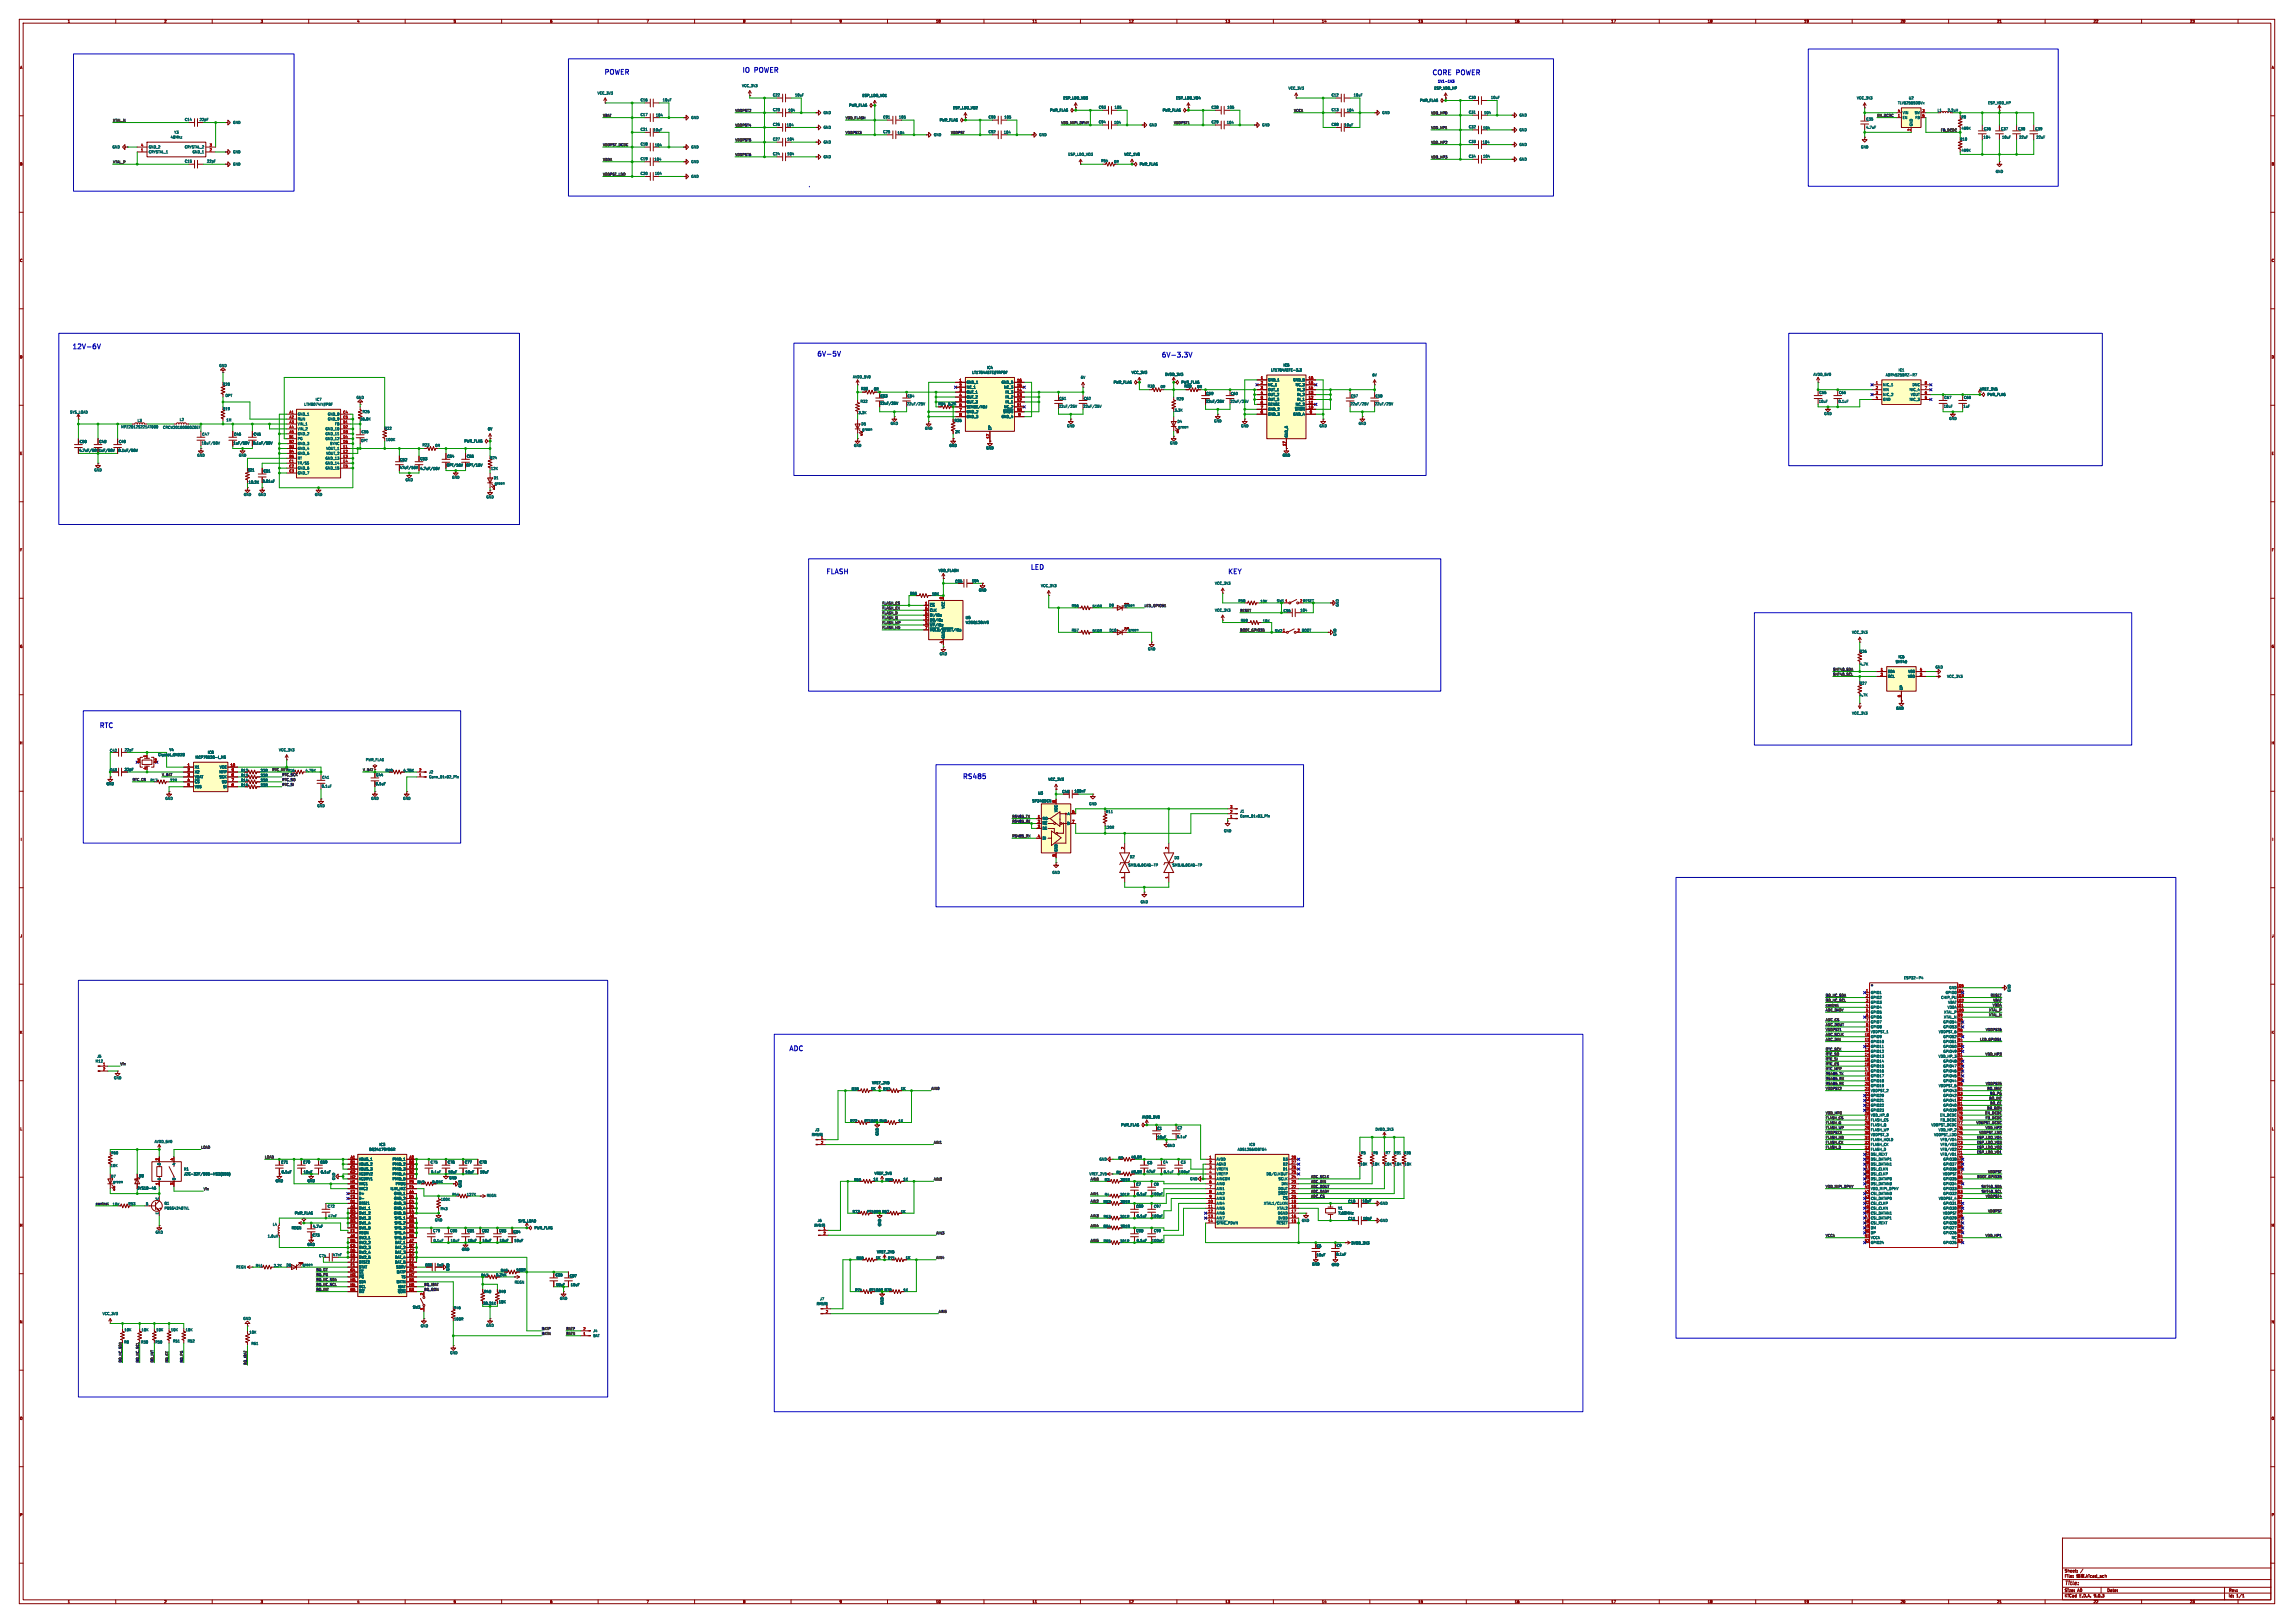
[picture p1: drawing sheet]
<svg xmlns="http://www.w3.org/2000/svg" width="1189mm" height="841mm" viewBox="0 0 1189 841" stroke-linecap="round" stroke-linejoin="round" font-family="sans-serif">
<defs><g id="words">
<g font-size="3.5" fill="#0000c2">
<text x="313" y="39">POWER</text>
<text x="385" y="38">IO POWER</text>
<text x="742" y="39">CORE POWER</text>
<text x="38" y="181">12V-6V</text>
<text x="602" y="185">6V-3.3V</text>
<text x="428" y="298">FLASH</text>
<text x="534" y="295">LED</text>
<text x="637" y="298">KEY</text>
<text x="499" y="404">RS485</text>
<text x="409" y="545">ADC</text>
</g>
<text font-size="2.8" fill="#840000" x="1070" y="822">Title:</text>
<g font-size="2.1" fill="#840000">
<text x="1070" y="815">Sheet:</text>
<text x="1070" y="818">File:</text>
<text x="1070" y="828">KiCad</text>
<text x="1070" y="825">Size:</text>
<text x="1077" y="825">A0</text>
<text x="1078" y="828">E.D.A.</text>
<text x="1085" y="828">9.0.3</text>
<text x="1092" y="825">Date:</text>
<text x="1155" y="825">Rev:</text>
<text x="1155" y="828">Id:</text>
<text x="1159" y="828">1/1</text>
</g>
<g font-size="1.8" fill="#840000">
<text x="35" y="12">1</text>
<text x="85" y="12">2</text>
<text x="135" y="12">3</text>
<text x="185" y="12">4</text>
<text x="235" y="12">5</text>
<text x="285" y="12">6</text>
<text x="335" y="12">7</text>
<text x="385" y="12">8</text>
<text x="435" y="12">9</text>
<text x="485" y="12">10</text>
<text x="535" y="12">11</text>
<text x="585" y="12">12</text>
<text x="635" y="12">13</text>
<text x="685" y="12">14</text>
<text x="735" y="12">15</text>
<text x="785" y="12">16</text>
<text x="835" y="12">17</text>
<text x="885" y="12">18</text>
<text x="935" y="12">19</text>
<text x="985" y="12">20</text>
<text x="1035" y="12">21</text>
<text x="1085" y="12">22</text>
<text x="1135" y="12">23</text>
<text x="10" y="36">A</text>
<text x="1177" y="36">A</text>
<text x="10" y="86">B</text>
<text x="1177" y="86">B</text>
<text x="10" y="136">C</text>
<text x="1177" y="136">C</text>
<text x="10" y="186">D</text>
<text x="1177" y="186">D</text>
<text x="10" y="236">E</text>
<text x="1177" y="236">E</text>
<text x="128" y="244">R21</text>
<text x="10" y="286">F</text>
<text x="1177" y="286">F</text>
<text x="10" y="336">G</text>
<text x="1177" y="336">G</text>
<text x="10" y="386">H</text>
<text x="1177" y="386">H</text>
<text x="125" y="400">R12</text>
<text x="200" y="400">R18</text>
<text x="125" y="405">R14</text>
<text x="125" y="408">R15</text>
<text x="125" y="403">R13</text>
<text x="550" y="411">C40</text>
<text x="11" y="436">I</text>
<text x="1178" y="436">I</text>
<text x="10" y="486">J</text>
<text x="1177" y="486">J</text>
<text x="10" y="536">K</text>
<text x="1177" y="536">K</text>
<text x="451" y="565">1K</text>
<text x="458" y="565">R37</text>
<text x="448" y="582">PT1000</text>
<text x="10" y="586">L</text>
<text x="1177" y="586">L</text>
<text x="580" y="601">R2</text>
<text x="586" y="601">49.9R</text>
<text x="453" y="612">1K</text>
<text x="586" y="608">49.9R</text>
<text x="216" y="614">R42</text>
<text x="224" y="613">6.04K</text>
<text x="459" y="612">R68</text>
<text x="581" y="612">301R</text>
<text x="572" y="624">R62</text>
<text x="581" y="624">301R</text>
<text x="706" y="623">18pF</text>
<text x="449" y="629">PT1000</text>
<text x="10" y="636">M</text>
<text x="1177" y="636">M</text>
<text x="162" y="641">C73</text>
<text x="572" y="636">R64</text>
<text x="581" y="636">301R</text>
<text x="454" y="653">1K</text>
<text x="460" y="653">R71</text>
<text x="220" y="656">C85</text>
<text x="226" y="656">1nF</text>
<text x="259" y="659">R45</text>
<text x="267" y="659">100R</text>
<text x="257" y="662">5.24K</text>
<text x="451" y="669">PT1000</text>
<text x="250" y="676">30.31K</text>
<text x="10" y="686">N</text>
<text x="1177" y="686">N</text>
<text x="10" y="736">O</text>
<text x="1177" y="736">O</text>
<text x="10" y="786">P</text>
<text x="1177" y="786">P</text>
<text x="35" y="831">1</text>
<text x="85" y="831">2</text>
<text x="135" y="831">3</text>
<text x="185" y="831">4</text>
<text x="235" y="831">5</text>
<text x="285" y="831">6</text>
<text x="335" y="831">7</text>
<text x="385" y="831">8</text>
<text x="435" y="831">9</text>
<text x="485" y="831">10</text>
<text x="535" y="831">11</text>
<text x="585" y="831">12</text>
<text x="635" y="831">13</text>
<text x="685" y="831">14</text>
<text x="735" y="831">15</text>
<text x="785" y="831">16</text>
<text x="835" y="831">17</text>
<text x="885" y="831">18</text>
<text x="935" y="831">19</text>
<text x="985" y="831">20</text>
<text x="1035" y="831">21</text>
<text x="1085" y="831">22</text>
<text x="1135" y="831">23</text>
</g>
<g font-size="1.8" fill="#006464">
<text x="384" y="45">VCC_3V3</text>
<text x="668" y="47">VCC_3V3</text>
<text x="743" y="47">ESP_VDD_HP</text>
<text x="310" y="49">VCC_3V3</text>
<text x="332" y="53">C16</text>
<text x="343" y="53">10uF</text>
<text x="400" y="50">C22</text>
<text x="412" y="50">10uF</text>
<text x="447" y="50">ESP_LDO_VO1</text>
<text x="551" y="52">ESP_LDO_VO3</text>
<text x="609" y="52">ESP_LDO_VO4</text>
<text x="690" y="50">C12</text>
<text x="702" y="50">10uF</text>
<text x="736" y="53">PWR_FLAG</text>
<text x="761" y="51">C30</text>
<text x="773" y="51">10uF</text>
<text x="962" y="52">VCC_3V3</text>
<text x="989" y="52">U2</text>
<text x="400" y="58">C23</text>
<text x="408" y="58">104</text>
<text x="427" y="59">GND</text>
<text x="440" y="55">PWR_FLAG</text>
<text x="494" y="57">ESP_LDO_VO2</text>
<text x="544" y="58">PWR_FLAG</text>
<text x="569" y="56">C93</text>
<text x="578" y="56">105</text>
<text x="602" y="58">PWR_FLAG</text>
<text x="628" y="56">C28</text>
<text x="636" y="56">105</text>
<text x="690" y="58">C13</text>
<text x="698" y="58">104</text>
<text x="716" y="59">GND</text>
<text x="761" y="59">C31</text>
<text x="769" y="59">104</text>
<text x="984" y="54">TLV62565DBVx</text>
<text x="986" y="59">VIN</text>
<text x="992" y="59">SW</text>
<text x="1004" y="58">L1</text>
<text x="1009" y="58">2.2uH</text>
<text x="1030" y="54">ESP_VDD_HP</text>
<text x="96" y="63">C14</text>
<text x="103" y="63">22pF</text>
<text x="121" y="64">GND</text>
<text x="332" y="60">C17</text>
<text x="340" y="61">104</text>
<text x="358" y="62">GND</text>
<text x="400" y="65">C26</text>
<text x="408" y="66">104</text>
<text x="458" y="62">C91</text>
<text x="466" y="62">105</text>
<text x="487" y="63">PWR_FLAG</text>
<text x="512" y="62">C90</text>
<text x="520" y="62">105</text>
<text x="569" y="64">C94</text>
<text x="577" y="64">104</text>
<text x="596" y="66">GND</text>
<text x="628" y="64">C29</text>
<text x="636" y="64">104</text>
<text x="654" y="66">GND</text>
<text x="690" y="65">C88</text>
<text x="697" y="66">10uF</text>
<text x="787" y="61">GND</text>
<text x="967" y="63">C35</text>
<text x="986" y="62">EN</text>
<text x="991" y="66" transform="rotate(-90 991 66)">GND</text>
<text x="993" y="62">FB</text>
<text x="1016" y="62">R9</text>
<text x="88" y="72">40Mhz</text>
<text x="90" y="69">Y3</text>
<text x="332" y="68">C21</text>
<text x="339" y="68">10uF</text>
<text x="427" y="67">GND</text>
<text x="458" y="69">C25</text>
<text x="465" y="70">104</text>
<text x="484" y="71">GND</text>
<text x="512" y="69">C92</text>
<text x="520" y="69">104</text>
<text x="538" y="71">GND</text>
<text x="761" y="67">C32</text>
<text x="769" y="67">104</text>
<text x="787" y="68">GND</text>
<text x="967" y="67">4.7uF</text>
<text x="1016" y="67">499K</text>
<text x="1028" y="72">104</text>
<text x="1028" y="68">C36</text>
<text x="1037" y="68">C37</text>
<text x="1038" y="72">10uF</text>
<text x="1046" y="68">C38</text>
<text x="1046" y="72">22uF</text>
<text x="1055" y="68">C39</text>
<text x="1055" y="72">22uF</text>
<text x="58" y="77">GND</text>
<text x="77" y="77">GND_2</text>
<text x="96" y="77">CRYSTAL_2</text>
<text x="332" y="76">C18</text>
<text x="339" y="76">104</text>
<text x="358" y="77">GND</text>
<text x="400" y="73">C27</text>
<text x="408" y="73">104</text>
<text x="427" y="75">GND</text>
<text x="761" y="74">C33</text>
<text x="768" y="75">104</text>
<text x="787" y="76">GND</text>
<text x="964" y="77">GND</text>
<text x="1016" y="73">R10</text>
<text x="77" y="80">CRYSTAL_1</text>
<text x="100" y="80">GND_1</text>
<text x="121" y="80">GND</text>
<text x="332" y="83">C19</text>
<text x="339" y="83">104</text>
<text x="400" y="81">C24</text>
<text x="408" y="81">104</text>
<text x="427" y="82">GND</text>
<text x="554" y="81">ESP_LDO_VO3</text>
<text x="583" y="81">VCC_1V8</text>
<text x="761" y="82">C34</text>
<text x="769" y="82">104</text>
<text x="787" y="83">GND</text>
<text x="1016" y="79">499K</text>
<text x="96" y="84">C15</text>
<text x="107" y="84">22pF</text>
<text x="121" y="86">GND</text>
<text x="358" y="85">GND</text>
<text x="571" y="84">R54</text>
<text x="577" y="85">0R</text>
<text x="591" y="86">PWR_FLAG</text>
<text x="1034" y="90">GND</text>
<text x="332" y="91">C20</text>
<text x="339" y="91">104</text>
<text x="358" y="92">GND</text>
<text x="114" y="190">GND</text>
<text x="511" y="191">IC4</text>
<text x="665" y="190">IC5</text>
<text x="442" y="196">AVDD_5V0</text>
<text x="504" y="194">LT1764AEFE#TRPBF</text>
<text x="560" y="196">6V</text>
<text x="586" y="194">VCC_3V3</text>
<text x="604" y="195">DVDD_3V3</text>
<text x="657" y="198">GND_1</text>
<text x="659" y="193">LT1764AEFE-3.3</text>
<text x="670" y="198">GND_5</text>
<text x="711" y="195">6V</text>
<text x="940" y="195">AVDD_5V0</text>
<text x="977" y="195">ADR4525BRZ-R7</text>
<text x="984" y="193">IC1</text>
<text x="115" y="200">R20</text>
<text x="446" y="202">R33</text>
<text x="453" y="203">0R</text>
<text x="501" y="199">GND_1</text>
<text x="501" y="202">NC_1</text>
<text x="519" y="199">GND_5</text>
<text x="520" y="202">NC_3</text>
<text x="577" y="199">PWR_FLAG</text>
<text x="595" y="201">R30</text>
<text x="601" y="201">0R</text>
<text x="612" y="199">PWR_FLAG</text>
<text x="614" y="201">R28</text>
<text x="620" y="201">0R</text>
<text x="657" y="200">NC_1</text>
<text x="657" y="203">OUT_1</text>
<text x="671" y="200">NC_3</text>
<text x="672" y="203">IN_3</text>
<text x="976" y="200">NIC_1</text>
<text x="976" y="203">VIN</text>
<text x="990" y="203">NIC_4</text>
<text x="991" y="200">DNC</text>
<text x="1026" y="203">VREF_2V5</text>
<text x="117" y="206">OPT</text>
<text x="163" y="208">IC7</text>
<text x="185" y="207">GND</text>
<text x="446" y="209">R32</text>
<text x="456" y="210">22uF/25V</text>
<text x="456" y="206">C63</text>
<text x="470" y="206">C64</text>
<text x="501" y="204">OUT_1</text>
<text x="501" y="207">OUT_2</text>
<text x="501" y="209">OUT_3</text>
<text x="521" y="204">IN_3</text>
<text x="521" y="207">IN_2</text>
<text x="521" y="209">IN_1</text>
<text x="549" y="207">C61</text>
<text x="562" y="207">C62</text>
<text x="610" y="208">R29</text>
<text x="625" y="209">22uF/25V</text>
<text x="625" y="205">C59</text>
<text x="638" y="209">22uF/25V</text>
<text x="638" y="205">C60</text>
<text x="657" y="205">OUT_2</text>
<text x="657" y="208">OUT_3</text>
<text x="672" y="205">IN_2</text>
<text x="672" y="208">IN_1</text>
<text x="700" y="206">C57</text>
<text x="713" y="206">C58</text>
<text x="943" y="209">10uF</text>
<text x="943" y="204">C65</text>
<text x="953" y="209">0.1uF</text>
<text x="953" y="204">C66</text>
<text x="976" y="205">NIC_2</text>
<text x="976" y="208">GND</text>
<text x="990" y="208">NIC_3</text>
<text x="990" y="205">VOUT</text>
<text x="1008" y="207">C67</text>
<text x="1018" y="207">C68</text>
<text x="1030" y="205">PWR_FLAG</text>
<text x="36" y="214">SYS_LOAD</text>
<text x="115" y="213">R19</text>
<text x="154" y="215">GND_1</text>
<text x="158" y="210">LTM8074IY#PBF</text>
<text x="170" y="215">GND_8</text>
<text x="188" y="214">R25</text>
<text x="445" y="215">3.3K</text>
<text x="470" y="210">22uF/25V</text>
<text x="486" y="210">R34</text>
<text x="491" y="210">6.2K</text>
<text x="501" y="212">SENSE/ADJ</text>
<text x="501" y="214">GND_2</text>
<text x="520" y="214">~{SHDN}</text>
<text x="520" y="212">NC_2</text>
<text x="549" y="211">22uF/25V</text>
<text x="561" y="211">22uF/25V</text>
<text x="609" y="213">3.3K</text>
<text x="657" y="210">SENSE</text>
<text x="657" y="213">GND_2</text>
<text x="657" y="215">GND_3</text>
<text x="670" y="215">GND_4</text>
<text x="671" y="213">~{SHDN}</text>
<text x="671" y="210">NC_2</text>
<text x="700" y="210">22uF/25V</text>
<text x="712" y="210">22uF/25V</text>
<text x="945" y="215">GND</text>
<text x="1007" y="211">10uF</text>
<text x="1018" y="211">1uF</text>
<text x="71" y="219">L3</text>
<text x="93" y="218">L2</text>
<text x="117" y="219">1M</text>
<text x="154" y="218">RUN</text>
<text x="154" y="221">VIN_1</text>
<text x="170" y="218">GND_9</text>
<text x="173" y="221">FB</text>
<text x="187" y="218">36.8K</text>
<text x="446" y="221">D5</text>
<text x="462" y="220">GND</text>
<text x="495" y="219">R35</text>
<text x="501" y="217">GND_3</text>
<text x="519" y="217">GND_4</text>
<text x="553" y="222">GND</text>
<text x="610" y="219">D4</text>
<text x="629" y="219">GND</text>
<text x="643" y="222">GND</text>
<text x="684" y="222">GND</text>
<text x="704" y="220">GND</text>
<text x="1010" y="218">GND</text>
<text x="63" y="222">MPZ2012S221AT000</text>
<text x="84" y="222">CRCW20100000Z0EF</text>
<text x="105" y="226">C47</text>
<text x="121" y="226">C46</text>
<text x="131" y="226">C45</text>
<text x="154" y="223">VIN_2</text>
<text x="154" y="226">GND_2</text>
<text x="169" y="223">GND_10</text>
<text x="169" y="226">GND_11</text>
<text x="187" y="225">C56</text>
<text x="199" y="223">R22</text>
<text x="253" y="223">6V</text>
<text x="447" y="223">green</text>
<text x="479" y="223">GND</text>
<text x="495" y="225">2K</text>
<text x="514" y="223" transform="rotate(-90 514 223)">EP</text>
<text x="611" y="222">green</text>
<text x="668" y="227" transform="rotate(-90 668 227)">GND_6</text>
<text x="41" y="230">C50</text>
<text x="51" y="230">C48</text>
<text x="61" y="230">C49</text>
<text x="104" y="230">10uF/50V</text>
<text x="121" y="230">1uF/50V</text>
<text x="131" y="230">0.1uF/50V</text>
<text x="154" y="228">PG</text>
<text x="154" y="231">GND_3</text>
<text x="154" y="233">GND_4</text>
<text x="169" y="228">GND_12</text>
<text x="169" y="233">VOUT_1</text>
<text x="171" y="231">SYNC</text>
<text x="187" y="229">OPT</text>
<text x="200" y="229">100K</text>
<text x="219" y="231">R23</text>
<text x="225" y="232">0R</text>
<text x="241" y="229">PWR_FLAG</text>
<text x="442" y="232">GND</text>
<text x="492" y="232">GND</text>
<text x="511" y="233">GND</text>
<text x="606" y="230">GND</text>
<text x="41" y="234">4.7uF/50V</text>
<text x="51" y="234">1uF/50V</text>
<text x="61" y="234">0.1uF/50V</text>
<text x="102" y="237">GND</text>
<text x="124" y="237">GND</text>
<text x="154" y="236">GND_5</text>
<text x="154" y="238">RT</text>
<text x="169" y="238">GND_13</text>
<text x="169" y="236">VOUT_2</text>
<text x="207" y="239">C52</text>
<text x="218" y="239">C53</text>
<text x="232" y="237">C54</text>
<text x="242" y="237">C55</text>
<text x="254" y="238">R24</text>
<text x="665" y="237">GND</text>
<text x="49" y="244">GND</text>
<text x="136" y="245">C51</text>
<text x="154" y="241">TR/SS</text>
<text x="154" y="243">GND_6</text>
<text x="154" y="246">GND_7</text>
<text x="169" y="241">GND_14</text>
<text x="169" y="243">GND_15</text>
<text x="207" y="243">47uF/16V</text>
<text x="218" y="244">4.7uF/16V</text>
<text x="231" y="242">OPT/16V</text>
<text x="242" y="242">OPT/16V</text>
<text x="254" y="244">12K</text>
<text x="129" y="251">18.2K</text>
<text x="136" y="250">0.01uF</text>
<text x="210" y="250">GND</text>
<text x="234" y="248">GND</text>
<text x="256" y="249">D1</text>
<text x="256" y="251">green</text>
<text x="126" y="257">GND</text>
<text x="134" y="257">GND</text>
<text x="163" y="257">GND</text>
<text x="252" y="258">GND</text>
<text x="486" y="297">VDD_FLASH</text>
<text x="495" y="302">C95</text>
<text x="504" y="302">104</text>
<text x="539" y="304">VCC_3V3</text>
<text x="630" y="303">VCC_3V3</text>
<text x="472" y="308">R55</text>
<text x="483" y="309">10K</text>
<text x="507" y="307">GND</text>
<text x="482" y="315">~{CS}</text>
<text x="482" y="317">CLK</text>
<text x="490" y="315" transform="rotate(-90 490 315)">VCC</text>
<text x="555" y="315">R56</text>
<text x="566" y="315">510R</text>
<text x="575" y="315">D9</text>
<text x="583" y="315">green</text>
<text x="630" y="317">VCC_3V3</text>
<text x="642" y="312">R58</text>
<text x="653" y="313">10K</text>
<text x="665" y="317">C96</text>
<text x="674" y="317">104</text>
<text x="694" y="314" transform="rotate(-90 694 314)">GND</text>
<text x="482" y="320">DI/IO_{0}</text>
<text x="482" y="322">DO/IO_{1}</text>
<text x="500" y="323">W25Q128JVS</text>
<text x="500" y="321">U5</text>
<text x="643" y="322">R59</text>
<text x="654" y="323">10K</text>
<text x="482" y="325">~{WP}/IO_{2}</text>
<text x="482" y="327">~{HOLD}/~{RESET}/IO_{3}</text>
<text x="555" y="328">R57</text>
<text x="566" y="328">510R</text>
<text x="575" y="328">D10</text>
<text x="585" y="327">green</text>
<text x="661" y="328">SW21</text>
<text x="672" y="327">2 BOOT</text>
<text x="693" y="330" transform="rotate(-90 693 330)">GND</text>
<text x="960" y="329">VCC_3V3</text>
<text x="490" y="331" transform="rotate(-90 490 331)">GND</text>
<text x="487" y="340">GND</text>
<text x="595" y="337">GND</text>
<text x="964" y="338">R26</text>
<text x="984" y="341">IC6</text>
<text x="964" y="345">4.7K</text>
<text x="982" y="344">SHT40</text>
<text x="1003" y="347">GND</text>
<text x="978" y="349">SDA</text>
<text x="978" y="351">SCL</text>
<text x="989" y="351">VDD</text>
<text x="989" y="349">VSS</text>
<text x="1009" y="351">VCC_3V3</text>
<text x="964" y="355">R27</text>
<text x="986" y="358" transform="rotate(-90 986 358)">EP</text>
<text x="964" y="361">4.7K</text>
<text x="960" y="370">VCC_3V3</text>
<text x="983" y="368">GND</text>
<text x="64" y="389">22pF</text>
<text x="88" y="389">Y4</text>
<text x="144" y="389">VCC_3V3</text>
<text x="82" y="392">Crystal_GND23</text>
<text x="101" y="393">MCP79520-I_MS</text>
<text x="108" y="391">IC8</text>
<text x="189" y="395">PWR_FLAG</text>
<text x="64" y="400">22pF</text>
<text x="101" y="398">X1</text>
<text x="101" y="401">X2</text>
<text x="114" y="401">MFP</text>
<text x="114" y="398">VCC</text>
<text x="135" y="400">22R</text>
<text x="158" y="400">4.75K</text>
<text x="209" y="400">4.75K</text>
<text x="222" y="401">J2</text>
<text x="55" y="407">GND</text>
<text x="78" y="405">R17</text>
<text x="88" y="405">22R</text>
<text x="101" y="403">VBAT</text>
<text x="101" y="406">~{CS}</text>
<text x="114" y="403">SCK</text>
<text x="115" y="406">SO</text>
<text x="135" y="405">22R</text>
<text x="135" y="408">22R</text>
<text x="135" y="403">22R</text>
<text x="167" y="404">C41</text>
<text x="195" y="407">0.1uF</text>
<text x="195" y="402">C44</text>
<text x="222" y="403">Conn_01x02_Pin</text>
<text x="543" y="405">VCC_3V3</text>
<text x="101" y="409">VSS</text>
<text x="116" y="409">SI</text>
<text x="167" y="408">0.1uF</text>
<text x="538" y="412">U3</text>
<text x="557" y="411">100nF</text>
<text x="86" y="415">GND</text>
<text x="164" y="418">GND</text>
<text x="192" y="415">GND</text>
<text x="209" y="415">GND</text>
<text x="535" y="416">SP3485CN</text>
<text x="564" y="417">GND</text>
<text x="540" y="425">RO</text>
<text x="548" y="421" transform="rotate(-90 548 421)">VCC</text>
<text x="553" y="423">A</text>
<text x="573" y="421">R11</text>
<text x="643" y="421">J1</text>
<text x="643" y="424">Conn_01x03_Pin</text>
<text x="540" y="428">~{RE}</text>
<text x="540" y="430">DE</text>
<text x="553" y="428">B</text>
<text x="573" y="430">120R</text>
<text x="634" y="431">GND</text>
<text x="540" y="435">DI</text>
<text x="548" y="441" transform="rotate(-90 548 441)">GND</text>
<text x="585" y="449">SMBJ6.0CAQ-TP</text>
<text x="585" y="445">D2</text>
<text x="608" y="449">SMBJ6.0CAQ-TP</text>
<text x="609" y="445">D3</text>
<text x="545" y="453">GND</text>
<text x="591" y="468">GND</text>
<text x="987" y="508">ESP32-P4</text>
<text x="970" y="515">GPIO1</text>
<text x="1008" y="515">GPIO0</text>
<text x="1010" y="513">GND</text>
<text x="1042" y="514" transform="rotate(-90 1042 514)">GND</text>
<text x="970" y="518">GPIO2</text>
<text x="970" y="520">GPIO3</text>
<text x="1006" y="518">CHIP_PU</text>
<text x="1010" y="520">VBAT</text>
<text x="970" y="523">GPIO4</text>
<text x="970" y="525">GPIO5</text>
<text x="970" y="528">GPIO6</text>
<text x="1007" y="528">XTAL_N</text>
<text x="1007" y="525">XTAL_P</text>
<text x="1009" y="523">VDDA</text>
<text x="970" y="530">GPIO7</text>
<text x="970" y="533">GPIO8</text>
<text x="1007" y="530">GPIO54</text>
<text x="1007" y="533">GPIO53</text>
<text x="970" y="536">VDDPST_1</text>
<text x="970" y="538">GPIO9</text>
<text x="1005" y="536">VDDPST_6</text>
<text x="1007" y="538">GPIO52</text>
<text x="970" y="541">GPIO10</text>
<text x="970" y="543">GPIO11</text>
<text x="970" y="546">GPIO12</text>
<text x="1007" y="541">GPIO51</text>
<text x="1007" y="543">GPIO50</text>
<text x="1007" y="546">GPIO49</text>
<text x="49" y="551">M12</text>
<text x="50" y="548">J5</text>
<text x="970" y="548">GPIO13</text>
<text x="970" y="551">GPIO14</text>
<text x="1005" y="548">VDD_HP_3</text>
<text x="1007" y="551">GPIO48</text>
<text x="970" y="553">GPIO15</text>
<text x="970" y="556">GPIO16</text>
<text x="1007" y="553">GPIO47</text>
<text x="1007" y="556">GPIO46</text>
<text x="59" y="559">GND</text>
<text x="452" y="562">VREF_2V5</text>
<text x="970" y="558">GPIO17</text>
<text x="970" y="561">GPIO18</text>
<text x="970" y="563">GPIO19</text>
<text x="1005" y="563">VDDPST_5</text>
<text x="1007" y="558">GPIO45</text>
<text x="1007" y="561">GPIO44</text>
<text x="441" y="565">R39</text>
<text x="467" y="565">1K</text>
<text x="970" y="566">VDDPST_2</text>
<text x="970" y="569">GPIO20</text>
<text x="1007" y="566">GPIO43</text>
<text x="1007" y="569">GPIO42</text>
<text x="970" y="571">GPIO21</text>
<text x="970" y="574">GPIO22</text>
<text x="1007" y="571">GPIO41</text>
<text x="1007" y="574">GPIO40</text>
<text x="441" y="582">R72</text>
<text x="456" y="582">R40</text>
<text x="466" y="582">1K</text>
<text x="592" y="580">AVDD_5V0</text>
<text x="970" y="576">GPIO23</text>
<text x="970" y="579">VDD_HP_0</text>
<text x="970" y="581">FLASH_CS</text>
<text x="1005" y="579">EN_DCDC</text>
<text x="1006" y="581">FB_DCDC</text>
<text x="1007" y="576">GPIO39</text>
<text x="422" y="586">J3</text>
<text x="581" y="584">PWR_FLAG</text>
<text x="600" y="586">C1</text>
<text x="610" y="585">C2</text>
<text x="713" y="586">DVDD_3V3</text>
<text x="970" y="584">FLASH_Q</text>
<text x="970" y="586">FLASH_WP</text>
<text x="1001" y="584">VDDPST_DCDC</text>
<text x="1005" y="586">VDD_HP_2</text>
<text x="80" y="592">AVDD_5V0</text>
<text x="196" y="594">IC3</text>
<text x="421" y="589">þÿpíu5Pv</text>
<text x="425" y="590">1</text>
<text x="456" y="589" transform="rotate(-90 456 589)">GND</text>
<text x="600" y="590">10uF</text>
<text x="610" y="590">0.1uF</text>
<text x="647" y="594">IC9</text>
<text x="970" y="589">VDDPST_3</text>
<text x="970" y="591">FLASH_HOLD</text>
<text x="970" y="594">FLASH_CK</text>
<text x="1002" y="589">VDDPST_LDO</text>
<text x="1006" y="591">VFB/VO4</text>
<text x="1006" y="594">VFB/VO3</text>
<text x="57" y="598">R60</text>
<text x="191" y="596">BQ24179YBGR</text>
<text x="605" y="594">GND</text>
<text x="641" y="596">ADS1256IDBTG4</text>
<text x="705" y="598">R5</text>
<text x="712" y="598">R6</text>
<text x="718" y="598">R7</text>
<text x="722" y="598">R31</text>
<text x="728" y="598">R36</text>
<text x="970" y="596">FLASH_D</text>
<text x="970" y="599">DSI_REXT</text>
<text x="1006" y="596">VFB/VO2</text>
<text x="1006" y="599">VFB/VO1</text>
<text x="57" y="605">10K</text>
<text x="83" y="604" transform="rotate(-90 83 604)">2</text>
<text x="91" y="604" transform="rotate(-90 91 604)">4</text>
<text x="146" y="603">C71</text>
<text x="157" y="603">C70</text>
<text x="166" y="603">C69</text>
<text x="186" y="602">VBUS_1</text>
<text x="186" y="604">VBUS_2</text>
<text x="203" y="602">PMID_1</text>
<text x="203" y="604">PMID_2</text>
<text x="223" y="603">C75</text>
<text x="232" y="603">C76</text>
<text x="241" y="603">C77</text>
<text x="248" y="603">C78</text>
<text x="570" y="602">GND</text>
<text x="595" y="603">C5</text>
<text x="603" y="603">C4</text>
<text x="612" y="603">C3</text>
<text x="630" y="602">AVDD</text>
<text x="630" y="604">AGND</text>
<text x="665" y="602">D3</text>
<text x="665" y="604">D2</text>
<text x="705" y="604">10K</text>
<text x="711" y="604">10K</text>
<text x="718" y="604">10K</text>
<text x="723" y="604">10K</text>
<text x="728" y="604">10K</text>
<text x="970" y="602">DSI_DATAP1</text>
<text x="970" y="604">DSI_DATAN1</text>
<text x="1007" y="602">GPIO38</text>
<text x="1007" y="604">GPIO37</text>
<text x="57" y="610">D7</text>
<text x="72" y="610">D8</text>
<text x="83" y="612" transform="rotate(-90 83 612)">1</text>
<text x="91" y="612" transform="rotate(-90 91 612)">3</text>
<text x="95" y="607">K1</text>
<text x="95" y="609">JZC-32F/005-HS3(555)</text>
<text x="146" y="608">0.1uF</text>
<text x="166" y="608">0.1uF</text>
<text x="174" y="612" transform="rotate(-90 174 612)">GND</text>
<text x="186" y="607">VBUS_3</text>
<text x="186" y="609">ACDRV2</text>
<text x="186" y="612">ACDRV1</text>
<text x="203" y="607">PMID_3</text>
<text x="203" y="609">PMID_4</text>
<text x="203" y="612">PMID_5</text>
<text x="223" y="608">0.1uF</text>
<text x="232" y="608">10uF</text>
<text x="233" y="611">GND</text>
<text x="241" y="608">10uF</text>
<text x="249" y="608">10uF</text>
<text x="453" y="609">VREF_2V5</text>
<text x="468" y="612">1K</text>
<text x="565" y="609">VREF_2V5</text>
<text x="579" y="608">R1</text>
<text x="594" y="608">47uF</text>
<text x="603" y="608">0.1uF</text>
<text x="611" y="608">100pF</text>
<text x="617" y="612">GND</text>
<text x="630" y="607">VREFN</text>
<text x="630" y="609">VREFP</text>
<text x="630" y="612">AINCOM</text>
<text x="656" y="609">D0/CLKOUT</text>
<text x="663" y="612">SCLK</text>
<text x="665" y="607">D1</text>
<text x="970" y="607">DSI_CLKN</text>
<text x="970" y="609">DSI_CLKP</text>
<text x="970" y="612">DSI_DATAP0</text>
<text x="1007" y="609">VDDPST</text>
<text x="1007" y="607">GPIO36</text>
<text x="1007" y="612">GPIO35</text>
<text x="58" y="613">green</text>
<text x="71" y="617">BYS10-45</text>
<text x="143" y="613">GND</text>
<text x="159" y="613">GND</text>
<text x="186" y="614">VAC1</text>
<text x="186" y="617">VAC2</text>
<text x="202" y="617">ILIM_HIZ</text>
<text x="205" y="614">PROG</text>
<text x="239" y="615" transform="rotate(-90 239 615)">GND</text>
<text x="443" y="612">R66</text>
<text x="572" y="612">R3</text>
<text x="589" y="615">C7</text>
<text x="598" y="615">C8</text>
<text x="630" y="614">AIN0</text>
<text x="630" y="617">AIN1</text>
<text x="662" y="617">DOUT</text>
<text x="664" y="614">DIN</text>
<text x="970" y="614">DSI_DATAN0</text>
<text x="970" y="617">VDD_MIPI_DPHY</text>
<text x="1007" y="614">GPIO34</text>
<text x="1007" y="617">GPIO33</text>
<text x="82" y="622" transform="rotate(-90 82 622)">C</text>
<text x="186" y="619">D+</text>
<text x="186" y="622">D-</text>
<text x="204" y="619">GND_1</text>
<text x="204" y="622">GND_2</text>
<text x="228" y="622">100K</text>
<text x="234" y="620">R44</text>
<text x="242" y="620">127K</text>
<text x="252" y="620">REGN</text>
<text x="572" y="620">R4</text>
<text x="580" y="620">301R</text>
<text x="589" y="620">0.1uF</text>
<text x="597" y="620">100pF</text>
<text x="630" y="619">AIN2</text>
<text x="630" y="622">AIN3</text>
<text x="662" y="619">~{DRDY}</text>
<text x="665" y="622">~{CS}</text>
<text x="699" y="623">C10</text>
<text x="970" y="619">CSI_DATAN0</text>
<text x="970" y="622">CSI_DATAP0</text>
<text x="1005" y="622">VDDPST_4</text>
<text x="1007" y="619">GPIO32</text>
<text x="58" y="625">10K</text>
<text x="66" y="625">R53</text>
<text x="75" y="625">B</text>
<text x="82" y="629" transform="rotate(-90 82 629)">E</text>
<text x="85" y="627">PBSS4240TVL</text>
<text x="85" y="624">Q1</text>
<text x="153" y="630">PWR_FLAG</text>
<text x="170" y="626">C72</text>
<text x="186" y="624">BTST1</text>
<text x="186" y="627">SW1_1</text>
<text x="186" y="630">SW1_2</text>
<text x="204" y="624">GND_3</text>
<text x="204" y="627">GND_4</text>
<text x="204" y="630">GND_5</text>
<text x="228" y="627">R43</text>
<text x="442" y="629">R73</text>
<text x="457" y="629">R67</text>
<text x="467" y="629">1K</text>
<text x="589" y="626">C89</text>
<text x="598" y="626">C97</text>
<text x="630" y="624">AIN4</text>
<text x="630" y="627">AIN5</text>
<text x="630" y="630">AIN6</text>
<text x="655" y="624">XTAL1/CLKIN</text>
<text x="662" y="627">XTAL2</text>
<text x="662" y="630">DGND</text>
<text x="693" y="627">Y1</text>
<text x="693" y="630">7.68MHz</text>
<text x="715" y="624">GND</text>
<text x="970" y="624">CSI_CLKP</text>
<text x="970" y="627">CSI_CLKN</text>
<text x="970" y="630">CSI_DATAN1</text>
<text x="1007" y="630">VDDPST</text>
<text x="1007" y="624">GPIO31</text>
<text x="1007" y="627">GPIO30</text>
<text x="141" y="635">L4</text>
<text x="170" y="631">47nF</text>
<text x="186" y="632">SW1_3</text>
<text x="186" y="635">SW1_4</text>
<text x="204" y="632">SYS_1</text>
<text x="204" y="635">SYS_2</text>
<text x="225" y="633">GND</text>
<text x="269" y="634">SYS_LOAD</text>
<text x="422" y="636">þÿpíu5Pv</text>
<text x="424" y="633">J6</text>
<text x="457" y="636" transform="rotate(-90 457 636)">GND</text>
<text x="572" y="631">R63</text>
<text x="580" y="631">301R</text>
<text x="589" y="631">0.1uF</text>
<text x="597" y="631">100pF</text>
<text x="630" y="632">AIN7</text>
<text x="630" y="635">~{SYNC_}PDWN</text>
<text x="662" y="635">~{RESET}</text>
<text x="662" y="632">DVDD</text>
<text x="675" y="633">GND</text>
<text x="699" y="632">C11</text>
<text x="706" y="632">18pF</text>
<text x="715" y="633">GND</text>
<text x="970" y="632">CSI_DATAP1</text>
<text x="970" y="635">CSI_REXT</text>
<text x="1007" y="632">GPIO29</text>
<text x="1007" y="635">GPIO28</text>
<text x="81" y="639">GND</text>
<text x="139" y="641">1.0uH</text>
<text x="151" y="637">REGN</text>
<text x="162" y="636">4.7uF</text>
<text x="186" y="637">SW1_5</text>
<text x="186" y="640">REGN</text>
<text x="204" y="637">SYS_3</text>
<text x="204" y="640">SYS_4</text>
<text x="224" y="639">C79</text>
<text x="233" y="639">C80</text>
<text x="242" y="639">C81</text>
<text x="250" y="639">C82</text>
<text x="259" y="639">C83</text>
<text x="266" y="639">C84</text>
<text x="277" y="637">PWR_FLAG</text>
<text x="427" y="637">1</text>
<text x="589" y="639">C98</text>
<text x="598" y="639">C99</text>
<text x="970" y="637">DM</text>
<text x="970" y="640">DP</text>
<text x="1007" y="637">GPIO27</text>
<text x="1007" y="640">GPIO26</text>
<text x="159" y="646">GND</text>
<text x="186" y="642">SW2_1</text>
<text x="186" y="645">SW2_2</text>
<text x="186" y="647">SW2_3</text>
<text x="204" y="642">SYS_5</text>
<text x="205" y="645">BAT_1</text>
<text x="205" y="647">BAT_2</text>
<text x="225" y="644">0.1uF</text>
<text x="233" y="644">10uF</text>
<text x="242" y="644">10uF</text>
<text x="250" y="644">10uF</text>
<text x="259" y="644">10uF</text>
<text x="266" y="644">10uF</text>
<text x="572" y="644">R65</text>
<text x="580" y="644">301R</text>
<text x="589" y="644">0.1uF</text>
<text x="597" y="644">100pF</text>
<text x="682" y="647">C6</text>
<text x="693" y="646">C9</text>
<text x="700" y="645">DVDD_3V3</text>
<text x="970" y="642">VCCA</text>
<text x="970" y="645">GPIO24</text>
<text x="1007" y="645">GPIO25</text>
<text x="1011" y="642">NC</text>
<text x="165" y="652">C74</text>
<text x="172" y="651">47nF</text>
<text x="186" y="650">SW2_4</text>
<text x="186" y="652">SW2_5</text>
<text x="205" y="650">BAT_3</text>
<text x="205" y="652">BAT_4</text>
<text x="239" y="648">GND</text>
<text x="444" y="653">R69</text>
<text x="454" y="650">VREF_2V5</text>
<text x="469" y="653">1K</text>
<text x="682" y="651">10uF</text>
<text x="692" y="651">0.1uF</text>
<text x="122" y="657">REGN</text>
<text x="132" y="657">R41</text>
<text x="142" y="657">2.2K</text>
<text x="148" y="656">D6</text>
<text x="157" y="656">green</text>
<text x="186" y="655">BTST2</text>
<text x="186" y="657">STAT</text>
<text x="186" y="660">~{CE}</text>
<text x="205" y="655">BAT_5</text>
<text x="205" y="657">SDRV</text>
<text x="206" y="660">BATP</text>
<text x="233" y="659" transform="rotate(-90 233 659)">GND</text>
<text x="680" y="656">GND</text>
<text x="690" y="656">GND</text>
<text x="186" y="663">~{PG}</text>
<text x="186" y="665">SDA</text>
<text x="205" y="665">BATN</text>
<text x="208" y="663">TS</text>
<text x="267" y="665">REGN</text>
<text x="288" y="662">C86</text>
<text x="295" y="662">C87</text>
<text x="186" y="668">SCL</text>
<text x="186" y="670">~{INT}</text>
<text x="206" y="670">~{QON}</text>
<text x="206" y="668">IBAT</text>
<text x="251" y="670">R48</text>
<text x="258" y="670">R49</text>
<text x="296" y="667">10uF</text>
<text x="443" y="669">R74</text>
<text x="458" y="669">R70</text>
<text x="468" y="669">1K</text>
<text x="258" y="675">10K</text>
<text x="290" y="674">GND</text>
<text x="423" y="677">þÿpíu5Pv</text>
<text x="425" y="674">J7</text>
<text x="428" y="678">1</text>
<text x="458" y="676" transform="rotate(-90 458 676)">GND</text>
<text x="53" y="682">VCC_3V3</text>
<text x="214" y="678">SW3</text>
<text x="235" y="679">R46</text>
<text x="64" y="690">10K</text>
<text x="73" y="690">10K</text>
<text x="81" y="690">10K</text>
<text x="88" y="690">10K</text>
<text x="96" y="690">10K</text>
<text x="126" y="684">GND</text>
<text x="218" y="688">GND</text>
<text x="235" y="684">100R</text>
<text x="252" y="688">GND</text>
<text x="89" y="696">R51</text>
<text x="97" y="696">R52</text>
<text x="129" y="691">10K</text>
<text x="307" y="690">J4</text>
<text x="307" y="693">BAT</text>
<text x="64" y="696">R8</text>
<text x="73" y="696">R38</text>
<text x="80" y="696">R50</text>
<text x="130" y="697">R61</text>
<text x="233" y="702">GND</text>
</g>
<text font-size="1.8" fill="#0000c2" x="745" y="43">1V1-1V3</text>
<g font-size="1.8" fill="#0f0f0f">
<text x="381" y="58">VDDPST2</text>
<text x="671" y="58">VCCA</text>
<text x="742" y="59">VDD_HP0</text>
<text x="58" y="63">XTAL_N</text>
<text x="312" y="61">VBAT</text>
<text x="381" y="66">VDDPST4</text>
<text x="438" y="62">VDD_FLASH</text>
<text x="550" y="64">VDD_MIPI_DPHY</text>
<text x="608" y="64">VDDPST1</text>
<text x="973" y="61">EN_DCDC</text>
<text x="438" y="70">VDDPST3</text>
<text x="493" y="70">VDDPST</text>
<text x="742" y="67">VDD_HP1</text>
<text x="1006" y="68">FB_DCDC</text>
<text x="312" y="76">VDDPST_DCDC</text>
<text x="381" y="73">VDDPST5</text>
<text x="742" y="75">VDD_HP2</text>
<text x="312" y="83">VDDA</text>
<text x="381" y="81">VDDPST6</text>
<text x="742" y="82">VDD_HP3</text>
<text x="58" y="85">XTAL_P</text>
<text x="312" y="91">VDDPST_LDO</text>
<text x="457" y="313">FLASH_CS</text>
<text x="457" y="316">FLASH_CK</text>
<text x="593" y="315">LED_GPIO51</text>
<text x="643" y="317">RESET</text>
<text x="457" y="321">FLASH_Q</text>
<text x="457" y="324">FLASH_WP</text>
<text x="457" y="318">FLASH_D</text>
<text x="457" y="326">FLASH_HD</text>
<text x="643" y="327">BOOT_GPIO35</text>
<text x="950" y="348">SHT40_SDA</text>
<text x="950" y="350">SHT40_SCL</text>
<text x="141" y="400">RTC_MFP</text>
<text x="149" y="400">R16</text>
<text x="188" y="400">V_BAT</text>
<text x="69" y="405">RTC_CS</text>
<text x="84" y="402">V_BAT</text>
<text x="146" y="405">RTC_SO</text>
<text x="146" y="407">RTC_SI</text>
<text x="146" y="402">RTC_SCK</text>
<text x="525" y="424">RS485_TX</text>
<text x="525" y="426">RS485_RE</text>
<text x="525" y="434">RS485_RX</text>
<text x="946" y="519">BQ_IIC_SCL</text>
<text x="946" y="522">control</text>
<text x="946" y="517">BQ_IIC_SDA</text>
<text x="1032" y="517">RESET</text>
<text x="1033" y="522">VDDA</text>
<text x="1033" y="519">VBAT</text>
<text x="946" y="524">ADC_DADY</text>
<text x="1031" y="527">XTAL_N</text>
<text x="1031" y="524">XTAL_P</text>
<text x="946" y="532">ADC_DOUT</text>
<text x="946" y="529">ADC_CS</text>
<text x="946" y="539">ADC_DIN</text>
<text x="946" y="537">ADC_SCLK</text>
<text x="946" y="534">VDDPST1</text>
<text x="1026" y="539">LED_GPIO51</text>
<text x="1029" y="534">VDDPST6</text>
<text x="946" y="544">RTC_SCK</text>
<text x="946" y="547">RTC_SO</text>
<text x="946" y="550">RTC_SI</text>
<text x="1029" y="547">VDD_HP3</text>
<text x="62" y="552">Vin</text>
<text x="946" y="557">RS485_TX</text>
<text x="946" y="552">RTC_CS</text>
<text x="946" y="555">RTC_MFP</text>
<text x="946" y="562">RS485_RE</text>
<text x="946" y="560">RS485_RX</text>
<text x="1029" y="562">VDDPST5</text>
<text x="483" y="565">AIN0</text>
<text x="946" y="565">VDDPST2</text>
<text x="1030" y="565">BQ_IBAT</text>
<text x="1031" y="570">BQ_INT</text>
<text x="1031" y="567">BQ_PG</text>
<text x="1030" y="575">BQ_QON</text>
<text x="1031" y="572">BQ_CE</text>
<text x="946" y="580">FLASH_CS</text>
<text x="946" y="578">VDD_HP0</text>
<text x="1029" y="578">EN_DCDC</text>
<text x="1029" y="580">FB_DCDC</text>
<text x="946" y="583">FLASH_Q</text>
<text x="946" y="585">FLASH_WP</text>
<text x="946" y="588">VDDPST3</text>
<text x="1024" y="583">VDDPST_DCDC</text>
<text x="1026" y="588">VDDPST_LDO</text>
<text x="1029" y="585">VDD_HP2</text>
<text x="484" y="593">AIN1</text>
<text x="946" y="590">FLASH_HD</text>
<text x="946" y="593">FLASH_CK</text>
<text x="1025" y="593">ESP_LDO_VO3</text>
<text x="1025" y="590">ESP_LDO_VO4</text>
<text x="104" y="595">LOAD</text>
<text x="946" y="595">FLASH_D</text>
<text x="1025" y="595">ESP_LDO_VO2</text>
<text x="1025" y="598">ESP_LDO_VO1</text>
<text x="137" y="600">LOAD</text>
<text x="484" y="612">AIN2</text>
<text x="565" y="612">AIN0</text>
<text x="679" y="611">ADC_SCLK</text>
<text x="1025" y="611">BOOT_GPIO35</text>
<text x="1030" y="608">VDDPST</text>
<text x="105" y="617">Vin</text>
<text x="679" y="616">ADC_DOUT</text>
<text x="679" y="613">ADC_DIN</text>
<text x="946" y="616">VDD_MIPI_DPHY</text>
<text x="1027" y="616">SHT40_SDA</text>
<text x="565" y="623">AIN2</text>
<text x="565" y="619">AIN1</text>
<text x="679" y="618">ADC_DADY</text>
<text x="679" y="621">ADC_CS</text>
<text x="1027" y="618">SHT40_SCL</text>
<text x="1029" y="621">VDDPST4</text>
<text x="50" y="624">control</text>
<text x="1030" y="628">VDDPST</text>
<text x="565" y="631">AIN3</text>
<text x="565" y="636">AIN4</text>
<text x="485" y="640">AIN3</text>
<text x="946" y="641">VCCA</text>
<text x="1029" y="641">VDD_HP1</text>
<text x="565" y="644">AIN5</text>
<text x="485" y="652">AIN4</text>
<text x="164" y="659">BQ_CE</text>
<text x="164" y="664">BQ_IIC_SDA</text>
<text x="164" y="661">BQ_PG</text>
<text x="164" y="666">BQ_IIC_SCL</text>
<text x="164" y="669">BQ_INT</text>
<text x="220" y="669">BQ_QON</text>
<text x="220" y="666">BQ_IBAT</text>
<text x="486" y="680">AIN5</text>
<text x="281" y="689">BATP</text>
<text x="293" y="689">BATP</text>
<text x="281" y="692">BATN</text>
<text x="293" y="692">BATN</text>
<text x="63" y="706" transform="rotate(-90 63 706)">BQ_IIC_SDA</text>
<text x="72" y="706" transform="rotate(-90 72 706)">BQ_IIC_SCL</text>
<text x="80" y="706" transform="rotate(-90 80 706)">BQ_INT</text>
<text x="87" y="706" transform="rotate(-90 87 706)">BQ_CE</text>
<text x="95" y="706" transform="rotate(-90 95 706)">BQ_PG</text>
<text x="128" y="707" transform="rotate(-90 128 707)">BQ_IBAT</text>
</g>
<g font-size="1.8" fill="#a90000">
<text x="984" y="58">4</text>
<text x="996" y="58">3</text>
<text x="984" y="61">1</text>
<text x="996" y="61">5</text>
<text x="990" y="68" transform="rotate(-90 990 68)">2</text>
<text x="73" y="76">4</text>
<text x="109" y="76">3</text>
<text x="73" y="78">1</text>
<text x="109" y="78">2</text>
<text x="497" y="198">1</text>
<text x="527" y="198">16</text>
<text x="653" y="197">1</text>
<text x="678" y="197">16</text>
<text x="497" y="200">2</text>
<text x="497" y="203">3</text>
<text x="527" y="200">15</text>
<text x="527" y="203">14</text>
<text x="653" y="199">2</text>
<text x="653" y="202">3</text>
<text x="678" y="199">15</text>
<text x="678" y="202">14</text>
<text x="972" y="199">1</text>
<text x="972" y="202">2</text>
<text x="998" y="199">8</text>
<text x="998" y="202">7</text>
<text x="497" y="205">4</text>
<text x="497" y="208">5</text>
<text x="527" y="205">13</text>
<text x="527" y="208">12</text>
<text x="653" y="204">4</text>
<text x="653" y="207">5</text>
<text x="653" y="209">6</text>
<text x="678" y="204">13</text>
<text x="678" y="207">12</text>
<text x="678" y="209">11</text>
<text x="972" y="204">3</text>
<text x="972" y="207">4</text>
<text x="998" y="204">6</text>
<text x="998" y="207">5</text>
<text x="150" y="214">A1</text>
<text x="178" y="214">C4</text>
<text x="497" y="211">6</text>
<text x="497" y="213">7</text>
<text x="497" y="216">8</text>
<text x="527" y="211">11</text>
<text x="527" y="213">10</text>
<text x="528" y="216">9</text>
<text x="653" y="212">7</text>
<text x="653" y="214">8</text>
<text x="678" y="212">10</text>
<text x="679" y="214">9</text>
<text x="150" y="217">A2</text>
<text x="150" y="219">A3</text>
<text x="150" y="222">A4</text>
<text x="178" y="217">C5</text>
<text x="178" y="219">D1</text>
<text x="178" y="222">D2</text>
<text x="150" y="227">B1</text>
<text x="150" y="225">A5</text>
<text x="178" y="225">D3</text>
<text x="178" y="227">D4</text>
<text x="513" y="227" transform="rotate(-90 513 227)">17</text>
<text x="150" y="230">B2</text>
<text x="150" y="232">B3</text>
<text x="178" y="230">D5</text>
<text x="178" y="232">E1</text>
<text x="666" y="231" transform="rotate(-90 666 231)">17</text>
<text x="150" y="235">B4</text>
<text x="150" y="237">B5</text>
<text x="150" y="240">C1</text>
<text x="178" y="235">E2</text>
<text x="178" y="237">E3</text>
<text x="178" y="240">E4</text>
<text x="150" y="242">C2</text>
<text x="150" y="245">C3</text>
<text x="178" y="242">E5</text>
<text x="489" y="311" transform="rotate(-90 489 311)">8</text>
<text x="479" y="313">1</text>
<text x="479" y="316">6</text>
<text x="666" y="312">1</text>
<text x="479" y="319">5</text>
<text x="479" y="321">2</text>
<text x="479" y="324">3</text>
<text x="479" y="326">7</text>
<text x="489" y="333" transform="rotate(-90 489 333)">4</text>
<text x="975" y="348">1</text>
<text x="995" y="348">4</text>
<text x="975" y="350">2</text>
<text x="995" y="350">3</text>
<text x="985" y="361" transform="rotate(-90 985 361)">5</text>
<text x="71" y="395">3</text>
<text x="76" y="393" transform="rotate(-90 76 393)">1</text>
<text x="80" y="395">2</text>
<text x="76" y="399" transform="rotate(-90 76 399)">4</text>
<text x="97" y="397">1</text>
<text x="97" y="400">2</text>
<text x="119" y="397">10</text>
<text x="120" y="400">9</text>
<text x="217" y="400">2</text>
<text x="97" y="402">3</text>
<text x="97" y="405">4</text>
<text x="97" y="407">5</text>
<text x="120" y="402">8</text>
<text x="120" y="405">7</text>
<text x="120" y="407">6</text>
<text x="217" y="402">1</text>
<text x="547" y="416" transform="rotate(-90 547 416)">8</text>
<text x="637" y="419">3</text>
<text x="538" y="424">1</text>
<text x="556" y="421">6</text>
<text x="637" y="424">1</text>
<text x="637" y="421">2</text>
<text x="538" y="426">2</text>
<text x="538" y="429">3</text>
<text x="556" y="426">7</text>
<text x="538" y="434">4</text>
<text x="547" y="444" transform="rotate(-90 547 444)">5</text>
<text x="583" y="440" transform="rotate(-90 583 440)">2</text>
<text x="606" y="440" transform="rotate(-90 606 440)">2</text>
<text x="583" y="455" transform="rotate(-90 583 455)">1</text>
<text x="606" y="455" transform="rotate(-90 606 455)">1</text>
<text x="967" y="514">1</text>
<text x="1014" y="512">105</text>
<text x="1014" y="514">104</text>
<text x="967" y="517">2</text>
<text x="967" y="519">3</text>
<text x="967" y="522">4</text>
<text x="1014" y="517">103</text>
<text x="1014" y="519">102</text>
<text x="1014" y="522">101</text>
<text x="967" y="524">5</text>
<text x="967" y="527">6</text>
<text x="1014" y="524">100</text>
<text x="1015" y="527">99</text>
<text x="967" y="529">7</text>
<text x="967" y="532">8</text>
<text x="1015" y="529">98</text>
<text x="1015" y="532">97</text>
<text x="966" y="537">10</text>
<text x="966" y="539">11</text>
<text x="967" y="534">9</text>
<text x="1015" y="534">96</text>
<text x="1015" y="537">95</text>
<text x="1015" y="539">94</text>
<text x="966" y="542">12</text>
<text x="966" y="545">13</text>
<text x="1015" y="542">93</text>
<text x="1015" y="545">92</text>
<text x="966" y="547">14</text>
<text x="966" y="550">15</text>
<text x="1015" y="547">91</text>
<text x="1015" y="550">90</text>
<text x="53" y="552">1</text>
<text x="53" y="555">2</text>
<text x="966" y="552">16</text>
<text x="966" y="555">17</text>
<text x="966" y="557">18</text>
<text x="1015" y="552">89</text>
<text x="1015" y="555">88</text>
<text x="1015" y="557">87</text>
<text x="966" y="560">19</text>
<text x="966" y="562">20</text>
<text x="1015" y="560">86</text>
<text x="1015" y="562">85</text>
<text x="966" y="565">21</text>
<text x="966" y="567">22</text>
<text x="966" y="570">23</text>
<text x="1015" y="565">84</text>
<text x="1015" y="567">83</text>
<text x="1015" y="570">82</text>
<text x="966" y="573">24</text>
<text x="966" y="575">25</text>
<text x="1015" y="573">81</text>
<text x="1015" y="575">80</text>
<text x="966" y="578">26</text>
<text x="966" y="580">27</text>
<text x="1015" y="578">79</text>
<text x="1015" y="580">78</text>
<text x="966" y="583">28</text>
<text x="966" y="585">29</text>
<text x="966" y="588">30</text>
<text x="1015" y="583">77</text>
<text x="1015" y="585">76</text>
<text x="1015" y="588">75</text>
<text x="425" y="593">2</text>
<text x="966" y="590">31</text>
<text x="966" y="593">32</text>
<text x="1015" y="590">74</text>
<text x="1015" y="593">73</text>
<text x="966" y="595">33</text>
<text x="966" y="598">34</text>
<text x="1015" y="595">72</text>
<text x="1015" y="598">71</text>
<text x="82" y="601" transform="rotate(-90 82 601)">2</text>
<text x="90" y="601" transform="rotate(-90 90 601)">4</text>
<text x="182" y="603">B1</text>
<text x="182" y="606">C1</text>
<text x="182" y="600">A1</text>
<text x="212" y="603">B2</text>
<text x="212" y="606">C2</text>
<text x="212" y="600">A2</text>
<text x="627" y="600">1</text>
<text x="627" y="603">2</text>
<text x="627" y="606">3</text>
<text x="669" y="600">28</text>
<text x="669" y="603">27</text>
<text x="669" y="606">26</text>
<text x="966" y="600">35</text>
<text x="966" y="603">36</text>
<text x="966" y="606">37</text>
<text x="1015" y="600">70</text>
<text x="1015" y="603">69</text>
<text x="1015" y="606">68</text>
<text x="182" y="611">H2</text>
<text x="182" y="608">G2</text>
<text x="212" y="608">D2</text>
<text x="212" y="611">E2</text>
<text x="627" y="608">4</text>
<text x="627" y="611">5</text>
<text x="669" y="608">25</text>
<text x="669" y="611">24</text>
<text x="966" y="608">38</text>
<text x="966" y="611">39</text>
<text x="1015" y="608">67</text>
<text x="1015" y="611">66</text>
<text x="82" y="614" transform="rotate(-90 82 614)">1</text>
<text x="90" y="614" transform="rotate(-90 90 614)">3</text>
<text x="182" y="613">H1</text>
<text x="182" y="616">G1</text>
<text x="212" y="613">F5</text>
<text x="212" y="616">F4</text>
<text x="627" y="613">6</text>
<text x="627" y="616">7</text>
<text x="669" y="613">23</text>
<text x="669" y="616">22</text>
<text x="966" y="613">40</text>
<text x="966" y="616">41</text>
<text x="1015" y="613">65</text>
<text x="1015" y="616">64</text>
<text x="182" y="623">D1</text>
<text x="182" y="618">F2</text>
<text x="182" y="621">F3</text>
<text x="212" y="621">B4</text>
<text x="212" y="623">C4</text>
<text x="212" y="618">A4</text>
<text x="626" y="623">10</text>
<text x="627" y="618">8</text>
<text x="627" y="621">9</text>
<text x="669" y="618">21</text>
<text x="669" y="621">20</text>
<text x="669" y="623">19</text>
<text x="966" y="618">42</text>
<text x="966" y="621">43</text>
<text x="966" y="623">44</text>
<text x="1015" y="618">63</text>
<text x="1015" y="621">62</text>
<text x="1015" y="623">61</text>
<text x="182" y="628">B3</text>
<text x="182" y="626">A3</text>
<text x="212" y="626">D4</text>
<text x="212" y="628">E4</text>
<text x="626" y="626">11</text>
<text x="626" y="628">12</text>
<text x="669" y="626">18</text>
<text x="669" y="628">17</text>
<text x="966" y="626">45</text>
<text x="966" y="628">46</text>
<text x="1015" y="626">60</text>
<text x="1015" y="628">59</text>
<text x="182" y="631">C3</text>
<text x="182" y="633">D3</text>
<text x="212" y="633">B6</text>
<text x="212" y="631">A6</text>
<text x="626" y="631">13</text>
<text x="626" y="633">14</text>
<text x="669" y="631">16</text>
<text x="669" y="633">15</text>
<text x="966" y="631">47</text>
<text x="966" y="633">48</text>
<text x="1015" y="631">58</text>
<text x="1015" y="633">57</text>
<text x="182" y="636">E3</text>
<text x="182" y="639">E1</text>
<text x="182" y="641">A5</text>
<text x="212" y="636">C6</text>
<text x="212" y="639">D6</text>
<text x="212" y="641">E6</text>
<text x="427" y="640">2</text>
<text x="966" y="636">49</text>
<text x="966" y="639">50</text>
<text x="966" y="641">51</text>
<text x="1015" y="636">56</text>
<text x="1015" y="639">55</text>
<text x="1015" y="641">54</text>
<text x="182" y="644">B5</text>
<text x="182" y="646">C5</text>
<text x="212" y="646">B7</text>
<text x="212" y="644">A7</text>
<text x="966" y="644">52</text>
<text x="1015" y="644">53</text>
<text x="182" y="649">D5</text>
<text x="182" y="651">E5</text>
<text x="182" y="654">F7</text>
<text x="212" y="649">C7</text>
<text x="212" y="651">D7</text>
<text x="212" y="654">E7</text>
<text x="182" y="659">G4</text>
<text x="182" y="656">F1</text>
<text x="212" y="659">G7</text>
<text x="212" y="656">F6</text>
<text x="182" y="661">H3</text>
<text x="182" y="664">H5</text>
<text x="212" y="661">H7</text>
<text x="212" y="664">G6</text>
<text x="182" y="666">H4</text>
<text x="182" y="669">G5</text>
<text x="212" y="666">H6</text>
<text x="212" y="669">G3</text>
<text x="219" y="671" transform="rotate(-90 219 671)">2</text>
<text x="219" y="679" transform="rotate(-90 219 679)">1</text>
<text x="428" y="680">2</text>
<text x="302" y="689">2</text>
<text x="302" y="692">1</text>
</g>
<g font-size="1.8" fill="#009600">
<text x="662" y="312">SW1</text>
<text x="674" y="312">2 RESET</text>
<text x="57" y="390">C42</text>
<text x="57" y="400">C43</text>
<text x="157" y="608">10uF</text>
<text x="249" y="662">R47</text>
<text x="288" y="667">10uF</text>
</g>
</g></defs>
<g fill="none" stroke="#840000" stroke-width=".52">
<path d="M10 10h1169v821h-1169zM12 12h1165v817h-1165zM60 10v2M110 10v2M160 10v2M210 10v2M260 10v2M310 10v2M360 10v2M410 10v2M460 10v2M510 10v2"/>
<path d="M537 12h.1M560 10v2M610 10v2M660 10v2M710 10v2M760 10v2M810 10v2M860 10v2M910 10v2M960 10v2M1010 10v2M1037 12h.1"/>
<path d="M1060 10v2M1110 10v2M1160 10v2M10 60h2M1177 60h2M10 110h2M1177 110h2M10 160h2M1177 160h2M10 210h2M547 208h4M547 209h4"/>
<path d="M549 204v3M549 209v3M559 208h4M559 209h4M561 204v3M561 209v3M1177 210h2M10 260h2M1177 260h2M10 310h2M1177 310h2M10 360h2"/>
<path d="M1177 360h2M10 410h2M1177 410h2M583 437v5M606 437v5M10 460h2M580 442h5l-5 10h5zM583 452v5M585 446v1h-4l-1 1M603 442h5l-5 10h5zM606 452v5M608 446v1h-4l-1 1"/>
<path d="M1177 460h2M593 462v2h1l-1 1-1-1h1M593 462h.1M10 510h2M1177 510h2M10 560h2M1177 560h2M10 610h2M574 620h2v-1l1 2v-2l1 2 1-2 1 2v-1M1177 610h2M576 631v-1l1 2v-2l1 2 1-2 1 2v-1M576 624v-1l1 2v-2l1 2 1-2 1 2v-1"/>
<path d="M576 636v-1l1 2v-2l1 2 1-2 1 2v-1M586 639h4M588 636v3M10 660h2M586 641h4M588 641v3M1177 660h2M10 710h2M1177 710h2M10 760h2M1177 760h2M1069 797h108v32h-108z"/>
<path d="M10 810h2M1069 812h108M1069 818h108M1075 817h.1M1075 816l-1 1M1076 816h1M1077 815h.1M1077 814h.1M1077 817h1M1077 817h-1M1077 816h1h-1zM1077 816h1"/>
<path d="M1077 817h.1M1078 817h.1M1079 816h1M1079 817h1M1079 816v1h1v-1M1079 816h.1M1080 817h.1M1080 817h-1M1080 813l-2 2M1080 816h-1l-1 1M1081 817h.1M1082 816v1"/>
<path d="M1082 817h.1M1083 816h.1M1083 816v1M1083 817h1M1083 817h.1M1084 817h.1M1084 816l-1 1M1084 816h.1M1085 817h.1M1085 816v1M1085 816h.1M1086 817h.1"/>
<path d="M1087 816v1h-1M1087 816l-1 1M1087 818h1M1089 817h.1M1089 816v1M1089 816h.1M1090 817h.1M1090 816v1M1090 816h.1M1091 816v1M1092 816l-1 1M1092 816h.1"/>
<path d="M1092 816v1M1177 810h2M60 829v2M110 829v2M160 829v2M210 829v2M260 829v2M310 829v2M360 829v2M410 829v2M460 829v2M510 829v2"/>
<path d="M537 831h.1M560 829v2M610 829v2M660 829v2M710 829v2M760 829v2M810 829v2M860 829v2M910 829v2M960 829v2M1010 829v2M1037 831h.1"/>
<path d="M1060 829v2M1069 825h108M1069 822h108M1089 822v3M1110 829v2M1153 822v7M1160 829v2M1162 828h1M1162 827l1-1v2"/>
</g>
<g fill="none" stroke="#006464" stroke-width=".52">
<path d="M552 207h.1M557 210v1M557 210l1 1v-1M570 210v1M570 211h.1M570 210v1l1-1M599 448h1M600 448h-1v1M600 448h.1M623 448h-1M623 448h-1v1M623 448h.1"/>
<path d="M594 642h.1"/>
</g>
<path d="M540 417h15v25h-15z" fill="#ffffc2"/>
<g fill="none" stroke="#840000" stroke-width=".52">
<path d="M558 56h.1M558 53l-1 2M558 53v2M558 53v3M572 57h2M575 55v4M576 55v4M576 57h3M616 56h.1M616 53l-1 2M616 53l1 2M616 53v3"/>
<path d="M630 57h3M633 55v4M634 55v4M635 57h3M672 51h.1M672 48l-1 2M672 48l1 2M672 48v3M692 58h3M692 51h3M695 49v4M695 56v4"/>
<path d="M697 49v4M697 56v4M697 58h3M697 51h3M712 58h2v-1l1 1-1 2v-2M712 58h.1M748 52l-1-1v1v1l1-1h1M749 51h.1M749 52h.1M749 48v2M749 48l1 2M749 48v3"/>
<path d="M763 52h3M763 60h3M766 50v4M766 58v4M768 50v4M768 58v4M768 52h3M768 60h3M630 65h3M633 63v4M634 63v4M635 65h3"/>
<path d="M650 65h2v-2l1 2-1 1v-1M650 65h.1M692 66h3M695 64v4M697 64v4M763 67h3M763 75h3M766 65v4M766 73v4M768 65v4M768 73v4M768 67h3"/>
<path d="M572 85h1v-1l1 2 1-2 1 2v-2l1 2 1-1M587 85h1l1-1v1v1l-1-1M587 85h.1M763 83h3M766 81v4M768 81v4M768 83h3M489 300h.1M489 297l-1 1M489 297l1 1M489 297v3M475 309h2v-1l1 2v-2l1 2 1-2 1 2v-1h2"/>
<path d="M497 302h2M500 300v4M501 300v4M501 302h3M509 302v2h2l-2 1-1-1h1M509 302h.1M577 315h7M579 314l3 1-3 1zM582 314v2M584 313h-1h1l-2 1M585 313h-1h1l-2 1M634 319l-1 1"/>
<path d="M634 319v1M634 319v2M645 312h2v-1l1 2 1-2v2l1-2 1 2v-1h2M489 335v2h1l-1 1-1-1h1M489 335h.1M577 328h7M579 326l3 2-3 1zM582 326v3M584 326v-1h-1h1l-2 2M585 326v-1h-1h1l-2 2M597 333v1h1l-1 1-1-1h1M597 333h.1"/>
<path d="M634 321h.1M646 323h2v-1l1 2 1-2 1 2v-2l1 2 1-1h1M540 417h15v25h-15zM547 414v3M566 411v2h2l-2 1-1-1h1M566 411h.1M636 419h4M537 427h3M537 434h3M537 424h3M537 429h3M543 429h3v3"/>
<path d="M543 427h3M543 434h2M543 424h1M544 424l5-3v7zM545 431l5 3-5 4zM549 422h4M550 427h3M551 427v5h-3M552 422v15h-5M555 427h3M555 422h3M573 422h1l-2 1 2 1-2 1h2l-2 1h1v2"/>
<path d="M636 425v2h2l-2 1-1-1h1M636 425h.1M636 422h4M636 424h4M547 447v1h2l-2 2-1-2h1M547 447h.1M547 442v2M966 514h3M966 517h3M966 519h3M966 522h3M966 525h3"/>
<path d="M966 527h3M966 530h3M966 532h3M966 535h3M966 537h3M966 540h3M1015 527h2M1015 530h2M1015 532h2M1015 535h2M1015 537h2M1015 540h2"/>
<path d="M966 542h3M966 545h3M966 547h3M966 550h3M966 552h3M966 555h3M966 558h3M1015 542h2M1015 545h2M1015 547h2M1015 550h2M1015 552h2"/>
<path d="M1015 555h2M1015 558h2M966 560h3M966 563h3M966 565h3M966 568h3M966 570h3M966 573h3M966 575h3M966 578h3M1015 560h2M1015 563h2"/>
<path d="M1015 565h2M1015 568h2M1015 570h2M1015 573h2M1015 575h2M1015 578h2M966 580h3M966 583h3M966 585h3M966 588h3M966 591h3M966 593h3"/>
<path d="M966 596h3M966 598h3M1015 580h2M1015 583h2M1015 585h2M1015 588h2M1015 591h2M1015 593h2M1015 596h2M1015 598h2M966 601h3M966 603h3"/>
<path d="M966 606h3M966 608h3M966 611h3M966 613h3M966 616h3M966 618h3M1015 601h2M1015 603h2M1015 606h2M1015 608h2M1015 611h2M1015 613h2"/>
<path d="M1015 616h2M1015 618h2M966 621h3M966 624h3M966 626h3M966 629h3M966 631h3M966 634h3M966 636h3M966 639h3M1015 621h2M1015 624h2"/>
<path d="M1015 626h2M1015 629h2M1015 631h2M1015 634h2M1015 636h2M1015 639h2M966 641h3M966 644h3M1015 641h2M1015 644h2"/>
<circle cx="547" cy="427" r=".5"/>
<circle cx="548" cy="432" r=".5"/>
<circle cx="550" cy="427" r=".5"/>
</g>
<g fill="#840000" stroke="#840000" stroke-width=".52">
<path d="M640 424h1z"/>
<path d="M640 422h1z"/>
<path d="M640 419h1z"/>
<circle cx="551" cy="427" r=".3"/>
<circle cx="552" cy="422" r=".3"/>
</g>
<g fill="none" stroke="#006464" stroke-width=".52">
<path d="M701 57h1M764 59h1M772 59h1M638 64h1M771 74h1M771 66h1M771 81h1M506 301h1M588 313v1M590 326v1M544 414l1 2v-2M576 421h1"/>
<path d="M657 422h.1M657 423h.1M657 423h1M658 423h.1M996 506v1h1M997 506v1M976 543h.1M1013 540h1M976 571h.1M1013 571h1M1013 592h1l-1 1M1013 591h1"/>
<path d="M1013 599h1M1013 598l1 1M1013 595h1M1014 593h.1M1014 590v1M1014 594h.1M1014 595h.1M1014 593v1M1014 595l-1 1h1M1013 624h1"/>
</g>
<path d="M969 509h46v137h-46z" fill="none" stroke="#a00000" stroke-width=".52"/>
<circle cx="970" cy="511" r=".4" fill="none" stroke="#000" stroke-width=".52"/>
<g fill="none" stroke="#a90000" stroke-width=".52">
<path d="M1017 519h1M1017 514h1M1018 518h.1M968 539h1M1017 522h1M1016 547h1M968 565h1M1016 572h1M968 590h1M1016 598h1M968 616h1M1016 623h1"/>
<path d="M968 641h1"/>
</g>
<path d="M481 311h18v20h-18z" fill="#ffffc2"/>
<g fill="none" stroke="#840000" stroke-width=".52">
<path d="M90 220h1l1-1 1 1v-1l1 1 1-1v1l1-1 2 1M116 212l1 1h-2l2 1-2 1 2 1-2 1h1v1M187 211v1l1 1h-2l2 1-2 1 2 1-2 1h1M623 205h4M623 207h4M625 202v3M625 207v3M631 215v1h1l-1 1-1-1h1M631 215h.1M636 205h4M636 207h4M638 202v3"/>
<path d="M638 207v3M645 217v1h1l-1 2-1-2h1M645 217h.1M102 227h4M102 228h4M104 232v2h1l-1 1-1-1h1M104 232h.1M104 224v2M104 228v3M119 227h4M119 228h4M121 224v2"/>
<path d="M121 228v3M126 232v2h1l-1 1-2-1h2M126 232h.1M185 225h4M185 227h4M187 222v3M187 227v3M199 223h1l-2 1h2l-2 1 2 1-2 1h1v2M215 239h4M217 236v3M220 232h1l1-1v2l1-2 1 2 1-2v2l1-1h1M608 226v1h2l-2 2-1-2h1"/>
<path d="M608 226h.1M667 232v2h1l-1 1-2-1h2M667 232h.1M212 245v1h1l-1 2-1-2h1M212 245h.1M215 241h4M217 241v3M236 244v1h1l-1 1-1-1h1M236 244h.1M479 314h2M479 316h2M479 319h2"/>
<path d="M481 311h18v20h-18zM489 309v2M544 309h.1M544 306l-1 1M544 306v1M544 306v3M559 315h1l1-1v2l1-2 1 2 1-2 1 2v-1h1M479 321h2M479 324h2M479 326h2M489 331v3M559 328h1l1-1v2l1-2 1 2 1-2 1 2v-1h1"/>
<path d="M964 355h1l-2 1h2l-2 1 2 1-2 1h1M1003 348h2v-1l1 1-1 1v-1M1003 348h.1M1003 351h.1M1003 351h3M1005 350l1 1M1006 351h-1M986 363v1h1l-1 2-2-2h2M986 363h.1M547 409h.1M547 406v2M547 406l1 2"/>
<path d="M547 406v3M554 409v5M556 409v5M556 411h3M1038 512h1v-1l1 1-1 1v-1M1038 512h.1"/>
</g>
<g fill="none" stroke="#006464" stroke-width=".52">
<path d="M191 217l1 1M192 216l-1 1M633 208h.1M633 207l1 2v-2M646 208h.1M646 207l1 2v-2M102 222h1M102 221h1M103 221h1M104 221h-1v1M113 229v1M113 229v1l1-1"/>
<path d="M128 229l1 1v-1M204 228h1M205 227l-1 1M226 242h.1M226 243h.1M227 242v1l1-1M482 325h5M488 325h6M512 322h.1M512 323h.1M562 410h.1M562 409h1"/>
</g>
<path d="M978 345h15v13h-15z" fill="#ffffc2"/>
<g fill="none" stroke="#840000" stroke-width=".52">
<path d="M607 218h3l-2 3zM608 216v8M607 221h3M609 223l2 1h-1M609 221l2 2v-1v1h-1M973 348h5M973 351h5M978 345h15v13h-15zM986 358v5M993 348h5M993 351h5M963 366l1 1"/>
<path d="M964 364h.1M964 364v3M965 366l-1 1M61 398v4M63 398v4M72 395h1M74 394h5v2h-5zM74 392h-1v6h1M75 393h2M75 397h2M76 391v1M76 397v1"/>
<path d="M78 392h2v6h-2M149 394h.1M149 391l-1 1M149 391v1M149 391v3M194 398l1-1-1-1-1 1 1 1v1M194 399h.1M57 403v1h1l-1 1-1-1h1M57 403h.1M58 400h3M63 400h3M82 405v-1l1 2v-2l1 2 1-2 1 2v-1h2"/>
<path d="M88 410v1h1l-1 2-2-2h2M88 410h.1M129 403v-1l1 2v-2l1 2 1-2 1 2v-1h2M129 400v-1l1 2v-2l1 2 1-2 1 2v-1h2M129 408v-1l1 2v-2l1 2 1-2 1 2v-1h2M153 400v-1l1 2 1-2v2l1-2 1 2v-1h2M164 404h4M164 406h4M166 414v1h2l-2 2-1-2h1M166 414h.1M166 401v3M166 406v3"/>
<path d="M192 403h4M192 405h4M194 410v1h2l-2 2-1-2h1M194 410h.1M194 400v3M194 405v3M203 400l1-1 1 2v-2l1 2 1-2 1 2v-1h2M211 410v1h1l-1 2-1-2h1M211 410h.1M216 400h4M216 403h4"/>
</g>
<g fill="none" stroke="#006464" stroke-width=".52">
<path d="M616 221v1M95 390h1l-1 2M95 392h.1M163 399l1 1M164 399h-1M214 399v1M214 399h.1M170 403h.1M171 407h1M199 405h1M236 402h.1M236 402v1"/>
<path d="M237 402h-1M237 402v1M237 402h.1M237 402l1 1"/>
</g>
<g fill="#840000" stroke="#840000" stroke-width=".52">
<path d="M220 402l1 1z"/>
<path d="M220 400h1z"/>
</g>
<path d="M100 395h18v15h-18z" fill="#ffffc2"/>
<g fill="none" stroke="#840000" stroke-width=".52">
<path d="M500 58v2M500 58l1 2M500 58v3M556 57v-1l-1 1 1 1v-1h2M558 57h.1M615 57l-1-1-1 1 1 1 1-1h1M616 57h.1M480 70h1v-1l2 1-2 1v-1M480 70h.1M499 62l-1-1v1v1l1-1h1M500 61h.1M500 62h.1"/>
<path d="M514 70h3M517 68v4M519 68v4M519 70h3M535 70h1v-1l1 1-1 1v-1M535 70h.1M572 65h2M575 63v4M576 63v4M576 65h3M592 65h1v-2l1 2-1 1v-1M592 65h.1"/>
<path d="M560 85h.1M560 83l-1 1M560 83l1 1M560 83v2M587 85h.1M587 83l-1 1M587 83l1 1M587 83v2M69 220h1v-1l1 1 1-1v1l1-1 1 1v-1l2 1M608 206v1l1 1h-2l2 1-2 1 2 1h-2l1 1M49 230h4M49 232h4"/>
<path d="M51 227v3M51 232v3M59 230h4M59 232h4M61 227v3M61 232v3M129 227h4M129 228h4M131 224v2M131 228v3M51 240v1h1l-1 2-1-2h1M51 240h.1"/>
<path d="M128 244h1l-2 1 2 1-2 1 2 1h-2l1 1v1M128 253v1h2l-2 1-1-1h1M128 253h.1M134 246h4M134 247h4M136 253v1h1l-1 1-1-1h1M136 253h.1M136 243v2M136 247v3M165 253v1h1l-1 1-1-1h1M165 253h.1M634 307h.1"/>
<path d="M634 305l-1 1M634 305v1M634 305v2M58 390h3M61 388v4M63 388v4M63 390h3M95 398h5M100 395h18v15h-18zM118 398h5M95 400h5M95 403h5"/>
<path d="M95 405h5M95 408h5M118 400h5M118 403h5M118 405h5M118 408h5M129 405v-1l1 2v-2l1 2 1-2 1 2v-1h2M52 552h4M52 555h4M593 583l-1-1v1v1l1-1h1M594 583h.1M597 586h4"/>
<path d="M597 588h4M599 583v3M599 588v3M608 586h4M608 588h4M610 583v3M610 588v3M711 598l1 1-2 1h2l-2 1 2 1-2 1h1M718 589h.1M718 598l1 1-2 1h2l-2 1 2 1-2 1h1M718 587l-1 1M718 587v1"/>
<path d="M718 587v2M723 598l1 1-2 1h2l-2 1 2 1-2 1h1M728 598l1 1-2 1h2l-2 1 2 1-2 1h1M574 608l1 1M574 608h3M575 608h-1M577 608h.1M609 604h4M609 605h4M611 601v3M611 606v2M145 634v1l-1 1h1l-1 1 1 1h-1l1 1h-1l1 2"/>
<path d="M155 634h1M155 634h2M156 633l-1 1M157 634h.1M159 637h4M159 638h4M161 639v4h2l-2 1-1-1h1M161 634v3M595 627h4M595 628h4M597 624v2M597 628v3"/>
<path d="M701 632h3M704 630v4M706 630v4M706 632h3M712 632h2v-1l1 1-1 2v-2M712 632h.1M128 657h3M128 657h2M130 656l-2 1M131 657h.1M136 657l1-1v2l1-2 1 2 1-2v2l1-1h1M151 655l3 2-3 1z"/>
<path d="M151 657h5M154 655v3M156 655v-1h-1h1l-2 2M157 655v-1h-1h1l-2 2M168 652h2M171 649v5M172 649v5M576 644v-1l1 2v-2l1 2 1-2 1 2v-1M690 647h4M690 648h4M692 652v1h1l-1 1-1-1h1M692 652h.1"/>
<path d="M692 644v3M692 649v3M697 644h.1M697 644h3M699 643l1 1M700 644l-1 1M461 669h2v-1l1 2v-2l1 2 1-2 1 2v-1h2M64 688v2h1l-3 1 3 1-3 1h3l-3 1h2v2M72 688v2h1l-2 1 2 1-2 1h2l-2 1h1v2M80 688v2h1l-2 1 2 1-2 1h2l-2 1h1M95 688v2h1l-2 1 2 1-2 1h2l-2 1h1v2M128 686h2l-2-1-1 1h1v1"/>
<path d="M128 687h.1M128 690v1l1 1h-2l2 1-2 1 2 1h-2l1 1v1M235 697v1h1l-1 2-1-2h1M235 697h.1"/>
</g>
<g fill="none" stroke="#006464" stroke-width=".52">
<path d="M523 69h1M580 64h1M58 233l1 1v-1M70 233h.1M70 233v1M70 234h.1M70 233l1 1v-1M80 221h.1M80 222h.1M80 221v1M81 222h.1M81 221v1"/>
<path d="M81 221h.1M81 221h1M82 221h.1M82 221l-1 1M140 229h.1M140 229v1M140 230h.1M140 229l1 1v-1M131 244h1M134 250v1M134 249l-1 1M139 245h1"/>
<path d="M142 249h.1M115 393l1-1v1M116 392h.1M116 392l1 1h-1M116 392h1M614 588h1M725 598h1M616 607h.1M616 607h1M144 640v1M167 635h.1M602 630h1"/>
<path d="M602 629h1M701 632h1M135 656h1M143 641h1M162 655h.1M162 655v1M697 649h1M133 697h1"/>
</g>
<g fill="#840000" stroke="#840000" stroke-width=".52">
<path d="M51 552l1 1z"/>
<path d="M51 555h1z"/>
</g>
<path d="M630 598h38v38h-38z" fill="#ffffc2"/>
<g fill="none" stroke="#840000" stroke-width=".52">
<path d="M966 56h.1M966 53v2M966 53l1 2M966 53v3M966 60v2M514 62h3M517 60v4M519 60v4M519 62h3M964 64h5M964 63h5M966 71v1h2l-2 2-1-2h1"/>
<path d="M966 71h.1M966 65v2M1016 61l1 1h-2l2 1-2 1 2 1h-2l1 1M1025 69h4M1025 68h4M1027 65v3M1027 70v2M61 555v1h1l-1 2-1-2h1M61 555h.1M456 565h.1M456 563l-1 1M456 563l1 1"/>
<path d="M456 563v2M461 565l1-1v2l1-2 1 2 1-2v2l1-1h1M57 598l1 1-2 1h2l-2 1 2 1-2 1h1M83 596h.1M83 593l-1 1M83 593v1M83 593v3M83 599v6M90 599v6M424 591h4M424 593h4M458 582h2v-1l1 2 1-2 1 2v-2l1 2 1-1h1"/>
<path d="M605 592v1h1l-1 1-2-1h2M605 592h.1M630 598h38v38h-38zM56 611h2l-1 2zM56 613h2M57 608v8M58 615l1 2v-1v1M58 614l1 1M71 611l1 2h-2zM71 608v8M72 610v1h-2v1M79 602h15v10h-15z"/>
<path d="M81 605h3v5h-3zM83 610v5M83 620v2l-2 2M88 605l2 5v5M143 604h4M143 605h4M145 608v2h1l-1 1-1-1h1M145 608h.1M145 601v3M145 606v2M154 604h4M154 605h4"/>
<path d="M156 601v3M156 606v2M161 608v2h2l-2 1-1-1h1M163 604h4M163 605h4M165 601v3M165 606v2M446 612h1l1-1v2l1-2 1 2 1-2v2l1-1M457 612h.1M457 610l-1 1M457 610l1 1M457 610v2"/>
<path d="M591 604h4M591 605h4M593 601v3M593 606v2M600 604h4M600 605h4M602 601v3M602 606v2M625 601h5M625 603h5M625 606h5M625 608h5"/>
<path d="M625 611h5M625 613h5M625 616h5M625 618h5M668 601h5M668 603h5M668 606h5M668 608h5M668 611h5M668 613h5M668 616h5M668 618h5"/>
<path d="M61 625h1l1-1 1 2v-2l1 2 1-2 1 2v-1M75 625h6M81 623v4M81 625l2 2v3M83 635v1h1l-1 2-2-2h2M83 635h.1M83 626h.1M157 632h1l-1-1-1 1h1v2M157 634h.1M167 627h4M167 628h4M169 624v2"/>
<path d="M169 628v3M445 629h1v-1l1 2 1-2 1 2v-2l1 2 1-1M456 629v1h1l-1 1-1-1h1M460 629h1l1-1v2l1-2 1 2 1-2v2l1-1h1M595 639h4M597 636v3M625 621h5M625 624h5M625 626h5M625 629h5M625 631h5M625 634h5"/>
<path d="M668 621h5M668 624h5M668 626h5M668 629h5M668 631h5M668 634h5M687 626h5v3h-5zM688 629h3M688 625h3M690 624v1M690 629v2M458 653h.1"/>
<path d="M458 650v2M458 650l1 2M458 650v3M595 641h4M597 641v3M57 686h.1M57 683l-1 2M57 683l1 2M57 683v3M88 688v2h1l-2 1 2 1-2 1h2l-2 1h1v2"/>
<circle cx="81" cy="625" r="2.8"/>
</g>
<path d="M671 618h1M628 626h.1" fill="none" stroke="#a90000" stroke-width=".52"/>
<g fill="none" stroke="#006464" stroke-width=".52">
<path d="M972 65h.1M1021 66v1M1031 71h.1M656 596h.1M656 595v1M63 612v1M79 616h1M80 616h.1M80 616h1M81 616h.1M81 615h-1v1M115 609h.1"/>
<path d="M115 607v2M115 608h.1M115 608h1M116 608h.1M116 608v1h-1M116 608h-1M117 608h.1M117 608v1h-1M118 608h.1M118 608v1M119 607v2M119 609h.1"/>
<path d="M148 603h1M150 607h1M171 607h.1M608 607h.1M663 617h4M667 608h.1M667 608v1M97 627h1M456 627v1M456 628h.1M631 633h5M662 633h5"/>
<path d="M666 623l1 1v-1M701 628v1M602 643h1M602 642h1M92 696h1"/>
</g>
<g fill="#840000" stroke="#840000" stroke-width=".52">
<path d="M81 627l1-1v1z"/>
<path d="M423 590l1 1z"/>
<path d="M423 593h1z"/>
</g>
<path d="M986 56h10v10h-10z" fill="#ffffc2"/>
<g fill="none" stroke="#840000" stroke-width=".52">
<path d="M983 58h3M986 56h10v10h-10zM996 58h2M1006 58h1h1h1h1M1036 57h.1M1036 55v1M1036 55l1 1M1036 55v2M983 61h3M991 66v3M996 61h2M1016 73h1l-2 1 2 1h-2l2 1-2 1h1"/>
<path d="M950 205h5M950 207h5M953 202v3M953 207v3M445 565h1v-1l1 2 1-2 1 2v-2l1 2 1-1M443 582h2v-1l1 2 1-2v2l1-2 1 2v-1M455 582v1h1l-1 1-2-1h2M425 638h4M425 640h4M447 653h2v-1l1 2v-2l1 2 1-2 1 2v-1M235 678l1 1-2 1h2l-2 1 2 1-2 1h1M426 678h5"/>
<path d="M446 669h1l1-1v2l1-2 1 2 1-2v2l1-1M457 669v2h1l-1 1-1-1h1M254 683v2h1l-1 1-1-1h1M254 683h.1M301 692h4M301 690h4M426 681h5"/>
</g>
<path d="M997 53v1M1014 57h1M1015 56v2M1021 78v1M1021 77v1M957 207h1M455 580h.1M455 581h.1M455 580v1M457 668h.1M457 668v1" fill="none" stroke="#006464" stroke-width=".52"/>
<g fill="#840000" stroke="#840000" stroke-width=".52">
<path d="M424 637l1 1z"/>
<path d="M424 640h1z"/>
<path d="M425 678h1z"/>
<path d="M425 681h1z"/>
<path d="M305 692h1z"/>
<path d="M305 689l1 1z"/>
</g>
<path d="M185 598h26v74h-26z" fill="#ffffc2"/>
<g fill="none" stroke="#840000" stroke-width=".52">
<path d="M1005 208h4M1005 209h4M1007 204v3M1007 209v3M1012 213v2h1l-1 1-1-1h1M1012 213h.1M1015 208h4M1015 209h4M1017 204v3M1017 209v3M1025 203l1-1v2M1026 204h.1"/>
<path d="M1026 204h1l1-1 1 1-1 1-1-1M205 239h4M207 236v3M205 241h4M207 241v3M964 338h1l-2 1 2 1-2 1 2 1h-2l1 1v1M964 333h.1M964 330v3M964 330l-1 1M964 330l1 1M185 598h26v74h-26zM175 610v-2l-1 2 1 1v-1h2"/>
<path d="M177 610h.1M180 601h5M180 603h5M180 606h5M180 608h5M180 611h5M180 613h5M180 616h5M180 618h5M211 601h5M211 603h5M211 606h5"/>
<path d="M211 608h5M211 611h5M211 613h5M211 616h5M211 618h5M180 621h5M180 624h5M180 626h5M180 629h5M180 631h5M180 634h5M180 636h5"/>
<path d="M180 639h5M211 621h5M211 624h5M211 626h5M211 629h5M211 631h5M211 634h5M211 636h5M211 639h5M221 639h5M224 636v3M230 639h4"/>
<path d="M232 636v3M239 639h4M241 636v3M247 639h4M249 636v3M256 639h4M258 636v3M263 639h4M265 636v3M273 636h1l1-1 1 1-1 1-1-1M273 636h.1M180 641h5"/>
<path d="M180 644h5M180 646h5M180 649h5M180 652h5M180 654h5M180 657h5M180 659h5M211 641h5M211 644h5M211 646h5M211 649h5M211 652h5"/>
<path d="M211 654h5M211 657h5M211 659h5M221 641h5M224 641v3M224 655v4M226 655v4M226 657h4v-2l1 2-1 1v-1M230 641h4M232 641v3M239 641h4M241 644v1h2l-2 1-1-1h1"/>
<path d="M241 644h.1M241 641v3M247 641h4M249 641v3M256 641h4M258 641v3M263 659l1-1v2l1-2 1 2 1-2v2l1-1M263 641h4M265 641v3M295 659v3M180 662h5M180 664h5"/>
<path d="M180 667h5M180 669h5M211 662h5M211 664h5M211 667h5M211 669h5M218 673l1 3M220 669v3M220 677v2M253 662v-1l1 2 1-2 1 2v-2l1 2 1-1M293 662h4M293 664h4"/>
<path d="M295 664v3M220 683v2h1l-1 1-2-1h2M220 683h.1"/>
<circle cx="220" cy="676" r=".5"/>
<circle cx="220" cy="672" r=".5"/>
</g>
<path d="M215 242v1M216 242v1v-1M204 595h1M204 596h1M205 595h.1M205 595l-1 1M188 621h1M245 638h1M229 642h1M262 660v1M206 668h4M262 661h.1" fill="none" stroke="#006464" stroke-width=".52"/>
<path d="M975 197h21v13h-21z" fill="#ffffc2"/>
<g fill="none" stroke="#840000" stroke-width=".52">
<path d="M942 198h.1M942 196v1M942 196l1 1M942 196v2M970 199h5M975 197h21v13h-21zM996 199h5M468 206h4M468 208h4M470 203v3M470 208v3M940 205h4"/>
<path d="M940 207h4M942 202v3M942 207v3M947 211v1h2l-2 1-1-1h1M947 211h.1M970 202h5M970 204h5M970 207h5M996 202h5M996 204h5M996 207h5M273 636h.1"/>
<path d="M273 634l-1 1M273 634l1 1M273 634v2M250 668v2h1l-2 1h2l-2 1 2 1-2 1h1"/>
</g>
<path d="M991 194h1M992 194v1M992 194h.1M993 194v1M478 209v1M479 209v1v-1M256 675l1 1M257 675h-1" fill="none" stroke="#006464" stroke-width=".52"/>
<path d="M500 196h26v28h-26z" fill="#ffffc2"/>
<g fill="none" stroke="#840000" stroke-width=".52">
<path d="M495 198h5M500 196h26v28h-26zM526 198h5M561 198v1M561 198l1 1M561 198v3M589 198v-1l-1 1 1 1v-1h2M591 198h.1M591 196l-1 1M591 196v1M591 196v2M608 198h.1"/>
<path d="M608 196v1M608 196l1 1M608 196v2M495 201h5M495 203h5M495 206h5M495 208h5M495 211h5M495 213h5M495 216h5M526 201h5M526 203h5"/>
<path d="M526 206h5M526 208h5M526 211h5M526 213h5M526 216h5M561 201h.1M596 202h1l1-1v2l1-2 1 2 1-2v2l1-1h1M710 206h5M710 208h5M712 203v3M712 208v3M513 224v5"/>
<path d="M688 328h2v-2l1 2-1 1v-1M688 328h.1M246 604h4M246 605h4M248 601v3M248 606v2M249 620h.1M249 620h2M250 619l1 1M251 620l-1 1M258 668v2h1l-2 1h2l-2 1 2 1-2 1h1v2"/>
</g>
<path d="M522 193h.1M522 192h.1M511 210v1M520 212h5M721 209v1M721 209l1 1v-1" fill="none" stroke="#006464" stroke-width=".52"/>
<path d="M529 210h.1" fill="none" stroke="#a90000" stroke-width=".52"/>
<path d="M657 194h20v33h-20z" fill="#ffffc2"/>
<g fill="none" stroke="#840000" stroke-width=".52">
<path d="M334 53h3M337 51v4M337 59v4M339 51v4M339 59v4M339 53h3M389 50h.1M389 47l-1 1M389 47v1M389 47v3M403 51h2M403 58h2"/>
<path d="M406 49v4M406 56v4M407 49v4M407 56v4M407 51h3M407 58h3M423 58h1v-1l1 1-1 2v-2M423 58h.1M452 55l-1-1v1v1l1-1h1M453 55h.1M453 52v1M453 52l1 1"/>
<path d="M453 52v3M784 60h1v-2l1 2-1 1v-1M784 60h.1M334 76h3M334 69h3M334 61h3M337 67v4M337 74v4M339 67v4M339 74v4M339 76h3M339 61h3"/>
<path d="M354 61h2v-1l1 1-1 1v-1M354 61h.1M354 76h2v-1l1 1-1 1v-1M354 76h.1M403 66h2M403 74h2M406 64v4M406 72v4M406 79v4M407 64v4M407 72v4M407 79v4"/>
<path d="M407 74h3M423 66h1v-1l1 1-1 1v-1M423 66h.1M423 74h1v-2l1 2-1 1v-1M423 74h.1M460 62h3M460 70h3M463 60v4M463 68v4M464 60v4M464 68v4M465 62h2"/>
<path d="M465 70h2M784 67h1v-1l1 1-1 2v-2M784 67h.1M784 75h1v-1l1 1-1 1v-1M784 75h.1M1034 69h4M1034 68h4M1036 65v3M1036 70v2M1043 69h4M1043 68h4M1045 65v3"/>
<path d="M1045 70v2M1052 69h4M1052 68h4M1054 65v3M1054 70v2M334 91h3M334 84h3M337 82v4M337 89v4M339 82v4M339 89v4M339 91h3"/>
<path d="M354 84h2v-1l1 1-1 1v-1M354 84h.1M354 91h2v-1l1 1-1 2v-2M354 91h.1M403 81h2M407 81h3M423 81h1v-1l1 1-1 2v-2M423 81h.1M784 83h1v-2l1 2-1 1v-1M784 83h.1M1036 84v1h2l-2 1-1-1h1M1036 84h.1"/>
<path d="M445 199h.1M445 197v2M445 197l-1 1M445 197v1M608 198h2v-1l1 1-1 1v-1M608 198h.1M652 197h5M652 199h5M657 194h20v33h-20zM677 197h5M677 199h5M712 199h.1"/>
<path d="M712 197v1M712 197l1 1M712 197v2M443 220h3l-1 2zM445 207v2h1l-3 1h3l-3 1 3 1-3 1h2M445 217v8M447 203h2v-1l1 2v-2l1 2 1-2 1 2v-1h2M454 206h4M454 208h4M456 203v3M456 208v3M464 216v1h1l-1 1-2-1h2"/>
<path d="M464 216h.1M615 202h1l1-1v2l1-2 1 2 1-2v2l1-1h1M652 202h5M652 204h5M652 207h5M652 210h5M652 212h5M652 215h5M677 202h5M677 204h5M677 207h5M677 210h5"/>
<path d="M677 212h5M677 215h5M686 217v1h1l-1 2-1-2h1M686 217h.1M698 206h4M698 208h4M700 203v3M700 208v3M706 216v1h1l-1 1-1-1h1M706 216h.1M39 230h4M39 232h4"/>
<path d="M41 227v3M41 232v3M443 222h3M445 227v2h1l-1 1-2-1h2M445 227h.1M445 224l2 2v-1v1h-1M445 223l2 1h-1M667 227v5M254 254v1h1l-1 2-1-2h1M254 254h.1M665 312h3M667 317h3"/>
<path d="M670 315v5M671 315v5M672 317h2M672 311l-3 1M690 312h1v-1l1 1-1 2v-2M690 312h.1M664 328h3M671 326l-3 1M594 583h.1M594 580v2M594 580l1 2M594 580v3"/>
<path d="M705 598l1 1-2 1h2l-2 1 2 1-2 1h1M220 613v-1l1 2 1-2 1 2v-2l1 2 1-1M220 604h4M220 605h4M222 601v3M222 606v2M227 620v1l1 1h-2l2 1-2 1 2 1h-2l1 1v1M229 604h4M229 605h4M231 608v2h1l-1 1-1-1h1M231 608h.1M231 601v3"/>
<path d="M231 606v2M235 613h1v-1l1 1-1 2v-2M235 613h.1M238 620v-1l1 2 1-2v2l1-2 1 2v-1M238 604h4M238 605h4M240 601v3M240 606v2M463 612v-1l1 2v-2l1 2 1-2 1 2v-1h2M575 601v-2l-1 2 1 1v-1h2M577 601h.1M582 601v-1l1 2 1-2 1 2v-2l1 2v-1"/>
<path d="M595 615h4M595 617h4M597 612v3M597 617v3M622 611v-1l-1 1 1 1v-1h2M624 611h.1M227 629v1h2l-2 1-1-1h1M227 629h.1M677 629v1h1l-1 1-1-1h1M677 629h.1M287 659v3M464 653v-1l1 2 1-2v2l1-2 1 2v-1h2"/>
<path d="M680 647h4M680 648h4M682 649v4h1l-1 1-1-1h1M682 644v3M267 662h.1M267 662h2M268 661l1 1M269 662h-1M285 662h4M285 664h4M287 664v3M292 669v2h1l-1 1-1-1h1"/>
<path d="M292 669h.1"/>
<circle cx="669" cy="312" r=".5"/>
<circle cx="673" cy="312" r=".5"/>
<circle cx="667" cy="328" r=".5"/>
<circle cx="671" cy="328" r=".5"/>
</g>
<path d="M680 209h.1" fill="none" stroke="#a90000" stroke-width=".52"/>
<g fill="none" stroke="#006464" stroke-width=".52">
<path d="M343 60h.1M411 57h1M335 68h.1M342 75h1M410 65h1M411 72h.1M411 80h.1M460 61h1M468 69h1M342 83h1M342 90h1M673 192h.1"/>
<path d="M674 191v1M674 192h.1M464 209h.1M464 209v1M465 208v2v-2M671 211h5M708 209v1M708 209l1 1v-1M50 233h.1M50 233v1M50 233l1 1v-1M452 222v1"/>
<path d="M677 316h.1M591 600h1M591 599v1M591 600h.1M228 607h.1M229 612v1M229 612h.1M246 619l1 1M247 618l-1 1M602 619h1M602 618h1M233 621v1"/>
<path d="M233 621l-1 1M463 653h1"/>
</g>
<path d="M154 212h23v36h-23z" fill="#ffffc2"/>
<g fill="none" stroke="#840000" stroke-width=".52">
<path d="M314 53h.1M314 51l-1 1M314 51v1M314 51v2M453 55h.1M558 56h.1M558 57h.1M616 56h.1M616 57h.1M749 51h.1M749 52h.1M65 76v-1l-1 1 1 1v-1h1"/>
<path d="M66 76h.1M71 76h5M71 79h5M76 74h31v7h-31zM98 63h3M101 61v5M102 61v5M103 63h2M107 76h5M107 79h5M117 63h1v-1l1 1-1 2v-2M117 63h.1"/>
<path d="M117 79h1v-2l1 2-1 1v-1M117 79h.1M500 61h.1M500 62h.1M98 85h3M101 83v4M102 83v4M103 85h2M117 85h1v-1l1 1-1 1v-1M117 85h.1M587 85h.1M116 192h1l-1-2-2 2h2v1"/>
<path d="M116 193h.1M116 200h1l-2 1 2 1h-2l2 1-2 1h1v2M495 198h5M526 198h5M591 198h.1M608 198h.1M652 197h5M652 199h5M677 197h5M677 199h5M41 217h.1M41 215l-1 1"/>
<path d="M41 215v1M41 215v2M149 215h5M149 217h5M149 220h5M154 212h23v36h-23zM177 215h5M177 217h5M177 220h5M187 208h1l-1-1-2 1h2v2M187 210h.1M447 203h1"/>
<path d="M453 203h2M456 203v3M456 208v3M481 218v2h2l-2 1-1-1h1M481 218h.1M486 211h2v-1l1 2 1-2 1 2v-2l1 2 1-1h1M494 217v2h1l-2 1 2 1h-2l2 1-2 1h1v2M495 211h5M495 201h5M495 203h5M495 206h5M495 208h5"/>
<path d="M495 213h5M495 216h5M526 211h5M526 201h5M526 203h5M526 206h5M526 208h5M526 213h5M526 216h5M555 217v1h1l-1 2-1-2h1M555 217h.1M615 202h1"/>
<path d="M621 202h1M625 202v3M625 207v3M652 215h5M652 202h5M652 204h5M652 207h5M652 210h5M652 212h5M677 215h5M677 202h5M677 204h5"/>
<path d="M677 207h5M677 210h5M677 212h5M1026 204h.1M41 227v3M41 232v3M51 227v3M51 232v3M61 227v3M61 232v3M121 224v2M121 228v3"/>
<path d="M131 224v2M131 228v3M149 222h5M149 225h5M149 227h5M149 230h5M149 232h5M149 235h5M149 237h5M177 222h5M177 225h5M177 227h5"/>
<path d="M177 230h5M177 232h5M177 235h5M177 237h5M207 236v3M217 236v3M229 238h4M229 240h4M231 235v3M231 240v3M239 238h4M239 240h4"/>
<path d="M241 235v3M241 240v3M253 229l-1-1-1 1 1 1 1-1h1M254 227h.1M254 238h1l-2 1 2 1h-2l2 1-2 1h1M254 229h.1M254 225v2M254 225l-1 1M254 225l1 1M494 227v2h1l-1 1-1-1h1M494 227h.1M513 224v5"/>
<path d="M513 229v1h1l-1 1-1-1h1M513 229h.1M667 232h.1M667 227v5M128 249v1M136 243v2M136 247v3M149 240h5M149 243h5M149 245h5M177 240h5M177 243h5"/>
<path d="M207 241v3M217 241v3M253 248h2l-1 2zM253 250h2M254 245v8M255 252l1 1M255 251l1 1v-1v1M489 300h.1M475 309h1M479 314h2M479 316h2M479 319h2"/>
<path d="M481 309h2M489 309v2M497 302h2M501 302h3M509 302h.1M479 321h2M479 324h2M479 326h2M489 331v3M973 348h5M973 351h5M986 358v5"/>
<path d="M993 348h5M993 351h5M986 363h.1M76 391v1M95 398h5M118 398h5M57 403h.1M58 400h3M63 400h3M95 405h5M95 400h5M95 403h5"/>
<path d="M95 408h5M118 405h5M118 400h5M118 403h5M118 408h5M133 405h2M133 400h2M133 403h2M133 408h2M194 400v3M194 405v3M208 400h2"/>
<path d="M547 409h.1M547 414v3M556 411h3M537 424h3M537 427h3M537 429h3M537 434h3M555 427h3M555 422h3M547 442v2M444 565h2M456 565h.1"/>
<path d="M466 565h1M83 599v3M90 599v3M443 582h1M458 582h2M465 582h1M594 583h.1M599 583v3M599 588v3M71 608v3M71 613v3M83 612v3"/>
<path d="M90 612v3M145 608h.1M145 601v3M145 606v2M156 601v3M156 606v2M165 601v3M165 606v2M180 608h5M180 601h5M180 603h5M180 606h5"/>
<path d="M180 611h5M180 613h5M180 616h5M180 618h5M211 608h5M211 601h5M211 603h5M211 606h5M211 611h5M211 613h5M211 616h5M211 618h5"/>
<path d="M231 608h.1M231 601v3M231 606v2M235 613h.1M240 601v3M240 606v2M248 601v3M248 606v2M446 612h1M457 612h.1M467 612h2M574 612h2v-1l1 2v-2l1 2 1-2 1 2v-1"/>
<path d="M580 608h2v-1l1 2 1-2 1 2v-2l1 2v-1M586 615h4M586 617h4M588 612v3M588 617v3M593 601v3M593 606v2M157 634h.1M161 634v3M161 639v2M180 624h5M180 621h5"/>
<path d="M180 626h5M180 629h5M180 631h5M180 634h5M180 636h5M180 639h5M211 624h5M211 621h5M211 626h5M211 629h5M211 631h5M211 634h5"/>
<path d="M211 636h5M211 639h5M241 636v3M249 636v3M258 636v3M265 636v3M273 636h.1M444 629h2M460 629h1M466 629h1M586 627h4M586 628h4"/>
<path d="M588 624v2M588 628v3M588 636v3M690 624v1M690 630v1M701 624h3M701 632h3M704 622v4M706 622v4M706 632h3M712 624h2v-2l1 2-1 1v-1M712 624h.1"/>
<path d="M180 657h5M180 641h5M180 644h5M180 646h5M180 649h5M180 652h5M180 654h5M180 659h5M211 657h5M211 641h5M211 644h5M211 646h5"/>
<path d="M211 649h5M211 652h5M211 654h5M211 659h5M226 657h3M241 644h.1M241 641v3M249 641v3M258 641v3M265 641v3M287 659v3M295 659v3"/>
<path d="M447 653h1M458 653h.1M469 653h1M588 641v3M682 644v3M682 649v3M692 652h.1M692 644v3M692 649v3M697 644h.1M180 669h5M180 662h5"/>
<path d="M180 664h5M180 667h5M211 669h5M211 662h5M211 664h5M211 667h5M220 669v3M220 677v2M250 668v1M258 668v1M258 674v2M287 664v3"/>
<path d="M295 664v3M446 669h1M461 669h1M467 669h2"/>
</g>
<g fill="none" stroke="#006464" stroke-width=".52">
<path d="M94 71v1M522 193h.1M522 192h.1M673 192h.1M674 192h.1M674 191v1M172 209h.1M172 209v1M464 209h.1M464 209v1M465 208v2v-2M511 210v1"/>
<path d="M520 212h5M633 208h.1M633 207l1 2v-2M671 211h5M50 233h.1M50 233v1M50 233l1 1v-1M58 233l1 1v-1M70 233h.1M70 233v1M70 234h.1M70 233l1 1v-1"/>
<path d="M128 229l1 1v-1M140 229h.1M140 229v1M140 230h.1M140 229l1 1v-1M160 239h.1M131 244h1M134 250v1M134 249l-1 1M139 245h1M142 249h.1M160 240h.1"/>
<path d="M160 240v1M215 242v1M216 242v1v-1M226 242h.1M226 243h.1M227 242v1l1-1M239 240v2l1-2M249 240l1 2v-2M261 250v1M506 301h1M482 325h5M488 325h6"/>
<path d="M512 322h.1M512 323h.1M95 390h1l-1 2M95 392h.1M115 393l1-1v1M116 392h.1M116 392l1 1h-1M116 392h1M214 399v1M214 399h.1M199 405h1M544 414l1 2v-2"/>
<path d="M562 410h.1M562 409h1M204 595h1M204 596h1M205 595h.1M205 595l-1 1M455 580h.1M455 581h.1M455 580v1M591 600h1M591 599v1M591 600h.1"/>
<path d="M79 616h1M80 616h.1M80 616h1M81 616h.1M81 615h-1v1M115 609h.1M115 607v2M115 608h.1M115 608h1M116 608h.1M116 608v1h-1M116 608h-1"/>
<path d="M117 608h.1M117 608v1h-1M118 608h.1M118 608v1M119 607v2M119 609h.1M148 603h1M150 607h1M171 607h.1M229 612v1M229 612h.1M591 607l1 1"/>
<path d="M591 607h.1M594 618h.1M167 635h.1M188 621h1M245 638h1M456 627v1M456 628h.1M594 629h.1M701 628v1M701 632h1M262 660v1M463 653h1"/>
<path d="M594 642h.1M697 649h1M206 668h4M256 675l1 1M257 675h-1M262 661h.1M457 668h.1M457 668v1"/>
</g>
<g fill="none" stroke="#0f0f0f" stroke-width=".52">
<path d="M604 314h.1M533 433l1 1M533 426h1M533 425h1M534 433l-1 1M952 521h.1M953 520v1M1037 539h.1M955 558l1 2M956 558l-1 2M955 562h1M955 561h1"/>
<path d="M55 624h.1M56 624h.1M56 623v1"/>
</g>
<g fill="none" stroke="#009600" stroke-width=".52">
<path d="M314 53h20M328 53v38M342 53h5v8M381 58h22M389 50v1h14M396 51v30M410 58h13M410 51h5v7M453 55v15M558 56v1h14M565 57v8M579 57h5v8"/>
<path d="M616 56v1h14M624 57v8M638 57h5v8M671 58h21M672 51h20M686 51v15h6M700 58h12M700 51h5v15h-5M742 60h21M749 51v1h14M757 52v31M771 52h5v8"/>
<path d="M771 60h13M966 58h17M966 56v4M998 58h7M1012 58h42v7M1016 58v2M1027 58v7M1036 57v8M1045 58v7M58 63h40M66 76h5M71 79v6"/>
<path d="M105 63h12M112 63v13M112 79h5M312 61h22M312 76h22M328 69h6M342 69h5v7M342 61h12M342 76h12M381 66h22M381 74h22M410 66h13"/>
<path d="M410 74h13M438 62h22M438 70h22M467 62h7v8M467 70h13M493 70h21M500 61v1h14M508 62v8M522 62h5v8M522 70h13M550 65h22M579 65h13"/>
<path d="M608 65h22M638 65h12M742 75h21M742 67h21M771 75h13M771 67h13M966 69h25M966 67v4M973 61h10M998 61v8h18M1016 67v4M1027 72v8"/>
<path d="M1036 72v12M1045 72v8M1054 72v8h-38v-1M58 85h40M105 85h12M312 91h22M312 84h22M342 91h12M342 84h12M381 81h22M410 81h13M560 85h12"/>
<path d="M579 85h8M742 83h21M771 83h13M116 193v5M445 199v8M495 198h-14v20M531 198h4v18h-4M591 198v4h5M608 198v8M652 197h-7v20M682 197h4v20M712 199v4"/>
<path d="M942 198v4h28M41 217v10M41 220h28M51 220v7M61 220v7M76 220h14M98 220h51M104 220v4M116 206v5M116 218v2M116 208h14v9h19M121 220v4"/>
<path d="M131 220v4M140 220v2h9M149 215h-4v38h38v-38h-1M182 220h5M182 217h1M187 210v1M187 218v4M445 203h2M445 215v2M455 203h40M456 211v2h14v-2M464 213v3"/>
<path d="M481 213h14M481 216h14M485 203v8h1M485 208h10M485 206h10M495 211h-1v6M531 208h7M531 203h30M531 206h7M538 203v10h-7M549 212v3h12v-3M549 203v1"/>
<path d="M555 215v2M561 201v3M603 202h12M608 213v3M622 202h30M625 210v2h13v-2M631 212v3M645 215h7M645 212h7M650 202v8h2M650 207h2M650 204h2"/>
<path d="M682 202h30M682 215h4M682 207h8M682 204h8M690 202v10h-8M700 211v2h12v-2M700 202v1M706 213v3M953 210v1M970 207h-6v4h-22v-1M1001 204h25M1007 212v1h10v-1"/>
<path d="M41 235h20M51 235v5M104 231v1M121 231v1h10v-1M145 235h4M145 232h4M145 225h4M145 230h4M149 237h-21v6M182 232h38M182 225h1M182 227h1"/>
<path d="M182 230h1M182 222h1M182 237h1M185 232v3h-3M187 230v2M199 221v-25h-52v31h2M199 229v3M207 232v4M217 232v4M227 232h27M231 232v3M241 232v3"/>
<path d="M254 227v9M445 225v2M494 225v2M608 224v2M128 250v3M136 250v3M145 245h4M145 243h4M149 240h-13v3M182 240h1M182 243h1M207 244v1h10v-1"/>
<path d="M231 243v1h10v-1M254 244v1M254 253v1M489 300v9h-6M457 314h22M457 319h22M457 316h22M475 309h-4v5M489 302h8M504 302h5M544 309v6h15M549 315v13h10"/>
<path d="M566 315h11M584 315h9M634 307v5h11M643 317h24M653 312h11v5M676 312h14M681 312v5h-7M457 326h22M457 321h22M457 324h22M489 334v1M566 328h11"/>
<path d="M584 328h13v5M634 321v2h12M643 328h21M654 323h5v5M674 328h14M964 333v4M950 348h23M950 351h23M964 344v4M964 351v2M998 348h5M998 351h5"/>
<path d="M964 361v3M57 390v13M66 390h20v8h9M76 390v1M76 399v1M123 398h43v3M149 394v4M194 399v1M66 400h29M69 405h11M84 403h11M88 405h7"/>
<path d="M95 408h-7v2M123 400h4M123 408h4M123 405h4M123 403h4M135 400h16M135 408h11M135 405h11M135 403h11M159 400h7M166 409v5M188 400h14"/>
<path d="M194 408v2M210 400h6M216 403h-5v7M547 411h4M547 409v5M559 411h7M573 419v1M606 419v18M636 419h-78v3M525 427h12M525 434h12M525 424h12"/>
<path d="M535 427v2h2M573 428v4M583 432v5M636 422h-19v10h-59v-5M636 424v1M547 444v3M583 457v3h23v-3M593 460v2M946 519h20M946 517h20M1017 519h21M1017 517h21"/>
<path d="M1017 512h21M946 540h20M946 537h20M946 525h20M946 535h20M946 522h20M946 530h20M946 532h20M1017 540h21M1017 525h21M1017 527h21M1017 535h21"/>
<path d="M1017 522h21M56 552h6M56 555h5M946 545h20M946 547h20M946 550h20M946 552h20M946 558h20M946 555h20M1017 547h21M438 565v17h5M445 565h-11v26h-6"/>
<path d="M452 565h8M467 565h16M472 565v17h-6M946 578h20M946 565h20M946 563h20M946 560h20M1017 575h21M1017 573h21M1017 578h21M1017 570h21M1017 568h21"/>
<path d="M1017 565h21M1017 563h21M57 597v-1h26v3M71 596v12M104 596h-14v3M428 593h56M451 582h7M594 583h28v18h3M599 591h11M605 591v1M705 597v-8h23v8M711 589v8"/>
<path d="M718 589v8M723 589v8M946 591h20M946 588h20M946 585h20M946 580h20M946 583h20M946 596h20M946 593h20M1017 591h21M1017 588h21M1017 585h21"/>
<path d="M1017 580h21M1017 583h21M1017 598h21M1017 596h21M1017 593h21M57 616v2h26M57 605v3M71 616v2M83 615v5M90 615v2h15M137 601h43M152 601v12h28"/>
<path d="M156 608h9M171 613v3h9M177 610h1M178 603h2M178 601v5h2M180 608h-2v3h2M216 616h4v4h16M216 618v11h11v-2M222 608h26M226 613h9M244 620h5M248 601h-32v10"/>
<path d="M439 612v17h6M446 612h-10v26h-7M453 612h8M469 612h15M474 612v17h-7M565 612h9M565 620h9M577 608h3M577 601h3M582 612h21v1h22M588 608h37M588 601h29v5h8"/>
<path d="M625 603h-1v8h1M625 618h-20v6h-23M625 616h-22v4h-21M705 605v6h-32M711 605v8h-38M718 605v11h-45M723 605v13h-50M728 605v16h-55M946 616h20M1017 618h21M1017 616h21M1017 611h21"/>
<path d="M1017 608h21M50 625h11M69 625h6M83 630v5M157 634h20v4h3v1M169 624h11M180 631h-35v3M180 626v10M216 636h57M216 631v10M452 629h8M565 631h9"/>
<path d="M565 624h9M565 636h9M625 621h-18v6h-4v4h-21M625 624h-14v14h-8v-2h-21M625 626h-12v14h-10v4h-21M625 634v10h72M673 629h4M673 624h28M673 626h10v6h18M673 631v13M690 631v1M709 624h3"/>
<path d="M709 632h3M1017 621h21M1017 629h21M131 657h4M142 657h7M145 641v5h35M156 657h24M164 659h16M168 652v2h12M180 641v11h-5M216 644v10M216 659h46"/>
<path d="M216 657h5M216 652h57v38h8M224 644h41M269 659h26M429 640h56M441 653v16h5M447 653h-10v25h-6M455 653h7M470 653h15M475 653v16h-6M565 644h9M946 641h20"/>
<path d="M1017 641h21M164 669h16M164 667h16M164 664h16M164 662h16M216 669h4M216 667h4M216 662h34v6M216 664h19v13M220 679v4M250 665h8v3M250 676v1h8v-1"/>
<path d="M254 677v6M259 662h8M287 667h8M292 667v2M453 669h8M57 686h38v2M64 686v2M64 696v10M72 686v2M72 696v10M80 686v2M80 696v10"/>
<path d="M88 686v2M88 696v10M95 696v10M128 687v3M128 697v10M235 685v12M235 692h46M293 690h8M293 692h8M431 681h55"/>
</g>
<g fill="none" stroke="#000084" stroke-width=".52">
<path d="M651 199l1 1M652 199l-1 1M681 199l2 1M683 199l-2 1M970 199l1 1M971 199l-1 1M1000 199l1 1M1001 199l-1 1M495 200l1 1M496 200l-1 1M530 210l1 1M530 200l1 1"/>
<path d="M531 210l-1 1M531 200l-1 1M681 209l2 1M683 209l-2 1M970 204l1 1M971 204l-1 1M1000 201l1 2M1000 206l1 2M1001 201l-1 2M1001 206l-1 2M71 394l1 2M72 394l-1 2"/>
<path d="M81 394l1 2M82 394l-1 2M966 514l1 1M967 514l-1 1M1017 514l1 1M1018 514l-1 1M966 526l1 2M967 526l-1 2M1017 537l1 1M1017 529l1 1M1017 532l1 1M1018 537l-1 1"/>
<path d="M1018 529l-1 1M1018 532l-1 1M966 542l1 1M967 542l-1 1M1017 557l1 1M1017 552l1 1M1017 549l1 2M1017 554l1 2M1017 544l1 1M1017 542l1 1M1017 559l1 2M1018 549l-1 2"/>
<path d="M1018 557l-1 1M1018 552l-1 1M1018 554l-1 2M1018 544l-1 1M1018 542l-1 1M1018 559l-1 2M966 572l1 1M966 575l1 1M966 567l1 1M966 570l1 1M967 567l-1 1M967 575l-1 1"/>
<path d="M967 570l-1 1M967 572l-1 1M966 598l1 1M967 598l-1 1M180 618l1 1M181 618l-1 1M672 600l2 1M672 603l2 1M672 605l2 1M672 608l2 1M674 600l-2 1M674 603l-2 1"/>
<path d="M674 605l-2 1M674 608l-2 1M966 600l1 1M966 613l1 1M966 605l1 1M966 603l1 1M966 608l1 1M966 610l1 1M966 618l1 1M967 600l-1 1M967 608l-1 1M967 603l-1 1"/>
<path d="M967 605l-1 1M967 613l-1 1M967 610l-1 1M967 618l-1 1M1017 613l1 1M1017 605l1 1M1017 603l1 1M1017 600l1 1M1018 613l-1 1M1018 605l-1 1M1018 603l-1 1M1018 600l-1 1"/>
<path d="M180 620l1 2M181 620l-1 2M624 631l1 1M624 628l1 1M625 631l-1 1M625 628l-1 1M966 623l1 1M966 633l1 1M966 638l1 1M966 636l1 1M966 631l1 1M966 626l1 1"/>
<path d="M966 620l1 2M966 628l1 1M967 623l-1 1M967 633l-1 1M967 638l-1 1M967 636l-1 1M967 631l-1 1M967 626l-1 1M967 620l-1 2M967 628l-1 1M1017 638l1 1M1017 636l1 1"/>
<path d="M1017 623l1 1M1017 631l1 1M1017 626l1 1M1017 633l1 1M1018 638l-1 1M1018 636l-1 1M1018 623l-1 1M1018 631l-1 1M1018 626l-1 1M1018 633l-1 1M966 643l1 1M967 643l-1 1"/>
<path d="M1017 643l1 1M1018 643l-1 1"/>
</g>
<g fill="none" stroke="#0000c2" stroke-width=".52">
<path d="M38 28h114v71h-114zM295 30h510v72h-510zM937 25h130v72h-130zM753 41h1l-1 1M753 43h.1M753 42h.1M753 42l1 1M754 43h-1M754 43h.1M420 97h-1M30 173h239v99h-239zM50 178l1 3 1-3"/>
<path d="M411 178h328v68h-328zM927 173h163v68h-163zM425 182l-1 1v1h1v-1h-1M426 182l1 3 1-3M429 184h2M433 182h-1v1h1v1h-1M434 182l1 3 1-3M616 183l1 2 1-2M419 290h328v68h-328zM909 317h196v69h-196zM43 368h196v69h-196zM52 376h1l1-1h-2v2"/>
<path d="M53 376l1 1M54 375h2M55 375v2M58 375a1.1 1.1 0 0 0-1 1 1.1 1.1 0 0 0 1 1M485 396h191v74h-191zM869 455h259v238h-259zM41 508h274v216h-274zM401 536h419v196h-419z"/>
</g>
<path d="M529 210h.1M680 209h.1" fill="none" stroke="#a90000" stroke-width=".52"/>
<g fill="#009600" stroke="#009600" stroke-width=".52">
<circle cx="453" cy="62" r=".5"/>
<circle cx="453" cy="55" r=".5"/>
<circle cx="757" cy="67" r=".5"/>
<circle cx="749" cy="52" r=".5"/>
<circle cx="705" cy="58" r=".5"/>
<circle cx="591" cy="198" r=".5"/>
<circle cx="638" cy="202" r=".5"/>
<circle cx="608" cy="198" r=".5"/>
<circle cx="631" cy="212" r=".5"/>
<circle cx="508" cy="62" r=".5"/>
<circle cx="500" cy="62" r=".5"/>
<circle cx="527" cy="70" r=".5"/>
<circle cx="645" cy="215" r=".5"/>
<circle cx="686" cy="215" r=".5"/>
<circle cx="690" cy="207" r=".5"/>
<circle cx="650" cy="207" r=".5"/>
<circle cx="690" cy="202" r=".5"/>
<circle cx="650" cy="204" r=".5"/>
<circle cx="485" cy="206" r=".5"/>
<circle cx="485" cy="208" r=".5"/>
<circle cx="464" cy="213" r=".5"/>
<circle cx="481" cy="213" r=".5"/>
<circle cx="538" cy="206" r=".5"/>
<circle cx="608" cy="202" r=".5"/>
<circle cx="625" cy="202" r=".5"/>
<circle cx="650" cy="202" r=".5"/>
<circle cx="686" cy="51" r=".5"/>
<circle cx="686" cy="58" r=".5"/>
<circle cx="643" cy="65" r=".5"/>
<circle cx="624" cy="65" r=".5"/>
<circle cx="474" cy="70" r=".5"/>
<circle cx="508" cy="70" r=".5"/>
<circle cx="616" cy="57" r=".5"/>
<circle cx="624" cy="57" r=".5"/>
<circle cx="565" cy="65" r=".5"/>
<circle cx="558" cy="57" r=".5"/>
<circle cx="587" cy="85" r=".5"/>
<circle cx="565" cy="57" r=".5"/>
<circle cx="584" cy="65" r=".5"/>
<circle cx="757" cy="52" r=".5"/>
<circle cx="757" cy="83" r=".5"/>
<circle cx="776" cy="60" r=".5"/>
<circle cx="757" cy="60" r=".5"/>
<circle cx="757" cy="75" r=".5"/>
<circle cx="966" cy="58" r=".5"/>
<circle cx="1007" cy="204" r=".5"/>
<circle cx="1012" cy="213" r=".5"/>
<circle cx="1017" cy="204" r=".5"/>
<circle cx="952" cy="202" r=".5"/>
<circle cx="947" cy="211" r=".5"/>
<circle cx="952" cy="211" r=".5"/>
<circle cx="1026" cy="204" r=".5"/>
<circle cx="942" cy="202" r=".5"/>
<circle cx="1016" cy="69" r=".5"/>
<circle cx="1016" cy="58" r=".5"/>
<circle cx="1027" cy="80" r=".5"/>
<circle cx="966" cy="69" r=".5"/>
<circle cx="1045" cy="58" r=".5"/>
<circle cx="1036" cy="58" r=".5"/>
<circle cx="1045" cy="80" r=".5"/>
<circle cx="1036" cy="80" r=".5"/>
<circle cx="1027" cy="58" r=".5"/>
<circle cx="964" cy="351" r=".5"/>
<circle cx="964" cy="348" r=".5"/>
<circle cx="485" cy="203" r=".5"/>
<circle cx="481" cy="216" r=".5"/>
<circle cx="549" cy="315" r=".5"/>
<circle cx="664" cy="317" r=".5"/>
<circle cx="706" cy="213" r=".5"/>
<circle cx="645" cy="212" r=".5"/>
<circle cx="494" cy="211" r=".5"/>
<circle cx="538" cy="203" r=".5"/>
<circle cx="538" cy="208" r=".5"/>
<circle cx="712" cy="202" r=".5"/>
<circle cx="700" cy="202" r=".5"/>
<circle cx="690" cy="204" r=".5"/>
<circle cx="456" cy="565" r=".5"/>
<circle cx="438" cy="565" r=".5"/>
<circle cx="455" cy="582" r=".5"/>
<circle cx="472" cy="565" r=".5"/>
<circle cx="475" cy="653" r=".5"/>
<circle cx="474" cy="612" r=".5"/>
<circle cx="458" cy="653" r=".5"/>
<circle cx="723" cy="589" r=".5"/>
<circle cx="718" cy="589" r=".5"/>
<circle cx="690" cy="624" r=".5"/>
<circle cx="690" cy="632" r=".5"/>
<circle cx="692" cy="644" r=".5"/>
<circle cx="682" cy="644" r=".5"/>
<circle cx="673" cy="644" r=".5"/>
<circle cx="711" cy="589" r=".5"/>
<circle cx="588" cy="636" r=".5"/>
<circle cx="588" cy="631" r=".5"/>
<circle cx="588" cy="612" r=".5"/>
<circle cx="588" cy="624" r=".5"/>
<circle cx="588" cy="620" r=".5"/>
<circle cx="602" cy="608" r=".5"/>
<circle cx="597" cy="612" r=".5"/>
<circle cx="597" cy="620" r=".5"/>
<circle cx="597" cy="636" r=".5"/>
<circle cx="597" cy="624" r=".5"/>
<circle cx="597" cy="631" r=".5"/>
<circle cx="588" cy="644" r=".5"/>
<circle cx="673" cy="634" r=".5"/>
<circle cx="624" cy="611" r=".5"/>
<circle cx="597" cy="644" r=".5"/>
<circle cx="611" cy="601" r=".5"/>
<circle cx="610" cy="583" r=".5"/>
<circle cx="599" cy="583" r=".5"/>
<circle cx="602" cy="601" r=".5"/>
<circle cx="457" cy="669" r=".5"/>
<circle cx="441" cy="653" r=".5"/>
<circle cx="457" cy="612" r=".5"/>
<circle cx="456" cy="629" r=".5"/>
<circle cx="439" cy="612" r=".5"/>
<circle cx="611" cy="608" r=".5"/>
<circle cx="605" cy="591" r=".5"/>
<circle cx="593" cy="608" r=".5"/>
<circle cx="593" cy="601" r=".5"/>
<circle cx="594" cy="583" r=".5"/>
<circle cx="573" cy="432" r=".5"/>
<circle cx="573" cy="419" r=".5"/>
<circle cx="547" cy="411" r=".5"/>
<circle cx="535" cy="427" r=".5"/>
<circle cx="489" cy="302" r=".5"/>
<circle cx="489" cy="309" r=".5"/>
<circle cx="471" cy="314" r=".5"/>
<circle cx="659" cy="328" r=".5"/>
<circle cx="606" cy="419" r=".5"/>
<circle cx="583" cy="432" r=".5"/>
<circle cx="593" cy="460" r=".5"/>
<circle cx="561" cy="203" r=".5"/>
<circle cx="549" cy="203" r=".5"/>
<circle cx="555" cy="215" r=".5"/>
<circle cx="112" cy="63" r=".5"/>
<circle cx="116" cy="208" r=".5"/>
<circle cx="71" cy="85" r=".5"/>
<circle cx="183" cy="243" r=".5"/>
<circle cx="187" cy="232" r=".5"/>
<circle cx="185" cy="232" r=".5"/>
<circle cx="199" cy="232" r=".5"/>
<circle cx="183" cy="240" r=".5"/>
<circle cx="328" cy="91" r=".5"/>
<circle cx="328" cy="84" r=".5"/>
<circle cx="328" cy="61" r=".5"/>
<circle cx="328" cy="76" r=".5"/>
<circle cx="328" cy="69" r=".5"/>
<circle cx="328" cy="53" r=".5"/>
<circle cx="236" cy="244" r=".5"/>
<circle cx="207" cy="232" r=".5"/>
<circle cx="231" cy="232" r=".5"/>
<circle cx="217" cy="232" r=".5"/>
<circle cx="187" cy="220" r=".5"/>
<circle cx="183" cy="227" r=".5"/>
<circle cx="183" cy="217" r=".5"/>
<circle cx="183" cy="222" r=".5"/>
<circle cx="254" cy="232" r=".5"/>
<circle cx="241" cy="232" r=".5"/>
<circle cx="254" cy="229" r=".5"/>
<circle cx="212" cy="245" r=".5"/>
<circle cx="456" cy="203" r=".5"/>
<circle cx="444" cy="203" r=".5"/>
<circle cx="470" cy="203" r=".5"/>
<circle cx="415" cy="58" r=".5"/>
<circle cx="453" cy="70" r=".5"/>
<circle cx="396" cy="51" r=".5"/>
<circle cx="396" cy="81" r=".5"/>
<circle cx="347" cy="61" r=".5"/>
<circle cx="347" cy="76" r=".5"/>
<circle cx="396" cy="74" r=".5"/>
<circle cx="396" cy="66" r=".5"/>
<circle cx="396" cy="58" r=".5"/>
<circle cx="216" cy="634" r=".5"/>
<circle cx="224" cy="636" r=".5"/>
<circle cx="216" cy="636" r=".5"/>
<circle cx="216" cy="606" r=".5"/>
<circle cx="216" cy="608" r=".5"/>
<circle cx="216" cy="603" r=".5"/>
<circle cx="216" cy="601" r=".5"/>
<circle cx="216" cy="626" r=".5"/>
<circle cx="216" cy="629" r=".5"/>
<circle cx="231" cy="608" r=".5"/>
<circle cx="216" cy="621" r=".5"/>
<circle cx="227" cy="620" r=".5"/>
<circle cx="222" cy="601" r=".5"/>
<circle cx="231" cy="601" r=".5"/>
<circle cx="287" cy="659" r=".5"/>
<circle cx="258" cy="644" r=".5"/>
<circle cx="249" cy="644" r=".5"/>
<circle cx="240" cy="608" r=".5"/>
<circle cx="240" cy="601" r=".5"/>
<circle cx="249" cy="636" r=".5"/>
<circle cx="258" cy="636" r=".5"/>
<circle cx="250" cy="665" r=".5"/>
<circle cx="273" cy="659" r=".5"/>
<circle cx="273" cy="636" r=".5"/>
<circle cx="265" cy="636" r=".5"/>
<circle cx="227" cy="629" r=".5"/>
<circle cx="241" cy="644" r=".5"/>
<circle cx="232" cy="636" r=".5"/>
<circle cx="232" cy="644" r=".5"/>
<circle cx="241" cy="636" r=".5"/>
<circle cx="216" cy="652" r=".5"/>
<circle cx="216" cy="646" r=".5"/>
<circle cx="216" cy="649" r=".5"/>
<circle cx="216" cy="639" r=".5"/>
<circle cx="180" cy="652" r=".5"/>
<circle cx="180" cy="646" r=".5"/>
<circle cx="180" cy="649" r=".5"/>
<circle cx="180" cy="644" r=".5"/>
<circle cx="216" cy="624" r=".5"/>
<circle cx="180" cy="629" r=".5"/>
<circle cx="235" cy="692" r=".5"/>
<circle cx="254" cy="677" r=".5"/>
<circle cx="145" cy="601" r=".5"/>
<circle cx="152" cy="601" r=".5"/>
<circle cx="165" cy="601" r=".5"/>
<circle cx="178" cy="603" r=".5"/>
<circle cx="178" cy="601" r=".5"/>
<circle cx="156" cy="601" r=".5"/>
<circle cx="178" cy="610" r=".5"/>
<circle cx="171" cy="613" r=".5"/>
<circle cx="83" cy="618" r=".5"/>
<circle cx="71" cy="618" r=".5"/>
<circle cx="88" cy="686" r=".5"/>
<circle cx="63" cy="686" r=".5"/>
<circle cx="80" cy="686" r=".5"/>
<circle cx="72" cy="686" r=".5"/>
<circle cx="161" cy="634" r=".5"/>
<circle cx="169" cy="631" r=".5"/>
<circle cx="180" cy="631" r=".5"/>
<circle cx="180" cy="634" r=".5"/>
<circle cx="157" cy="634" r=".5"/>
<circle cx="166" cy="400" r=".5"/>
<circle cx="194" cy="400" r=".5"/>
<circle cx="149" cy="398" r=".5"/>
<circle cx="165" cy="253" r=".5"/>
<circle cx="140" cy="220" r=".5"/>
<circle cx="183" cy="230" r=".5"/>
<circle cx="183" cy="237" r=".5"/>
<circle cx="183" cy="225" r=".5"/>
<circle cx="145" cy="235" r=".5"/>
<circle cx="145" cy="232" r=".5"/>
<circle cx="145" cy="243" r=".5"/>
<circle cx="145" cy="225" r=".5"/>
<circle cx="145" cy="230" r=".5"/>
<circle cx="131" cy="220" r=".5"/>
<circle cx="145" cy="245" r=".5"/>
<circle cx="76" cy="390" r=".5"/>
<circle cx="51" cy="220" r=".5"/>
<circle cx="51" cy="235" r=".5"/>
<circle cx="41" cy="220" r=".5"/>
<circle cx="61" cy="220" r=".5"/>
<circle cx="83" cy="596" r=".5"/>
<circle cx="76" cy="400" r=".5"/>
<circle cx="71" cy="596" r=".5"/>
<circle cx="104" cy="220" r=".5"/>
<circle cx="126" cy="232" r=".5"/>
<circle cx="116" cy="220" r=".5"/>
<circle cx="121" cy="220" r=".5"/>
</g>
<use href="#words"/>
</svg>
